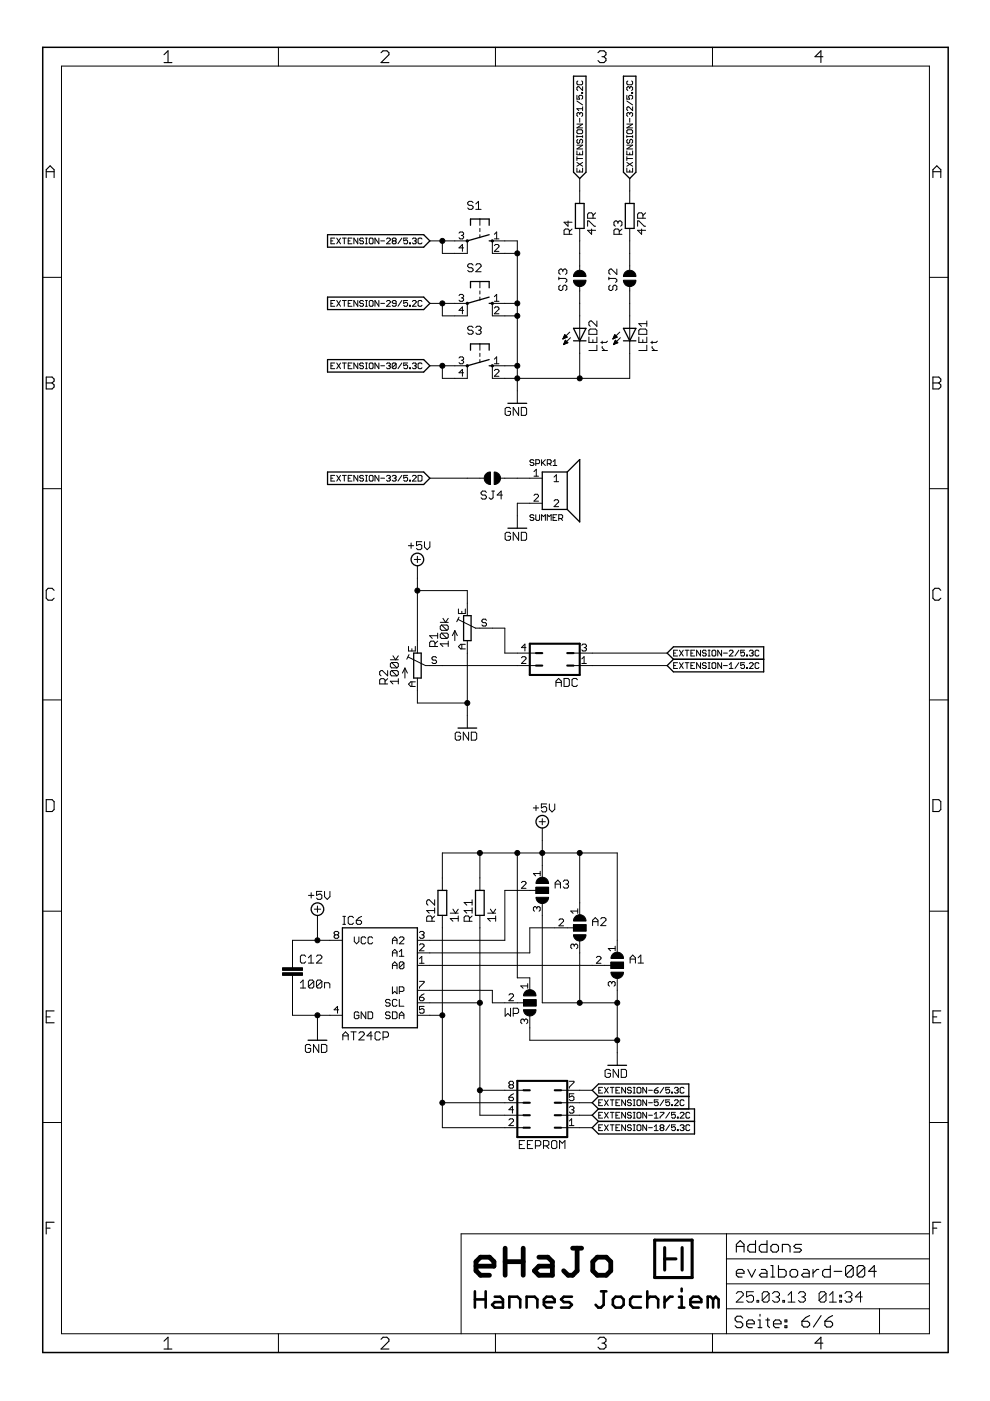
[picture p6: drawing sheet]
<svg xmlns="http://www.w3.org/2000/svg" width="210mm" height="297mm" viewBox="0 0 210 297" stroke-linecap="round" stroke-linejoin="round" font-family="sans-serif">
<g fill="#000" stroke="#000" stroke-width=".21">
<path d="M13 14v268.8zM59 10v4zM105 10v4zM122.3 18.6v.4zM122.3 19l.2 .2zM122.3 17.4v.4zM122.3 17.8l.2 .2zM122.5 18.4l-.2 .2zM122.5 17.2l-.2 .2zM122.5 18h.8zM122.5 18.4h.2zM123.3 19.6v.2z"/>
<path d="M123.3 19.6h.2zM123.3 18l.2-.2zM123.3 19.8h.2zM123.5 19.6v.2zM123.5 18.4v.8zM122.7 18.4l.8 .8zM123.5 17.4v.4zM123.3 17.2l.2 .2zM132.9 18.6v.4zM132.9 18.6l.2-.2zM132.9 17.4v.4zM132.9 17.8l.2 .2z"/>
<path d="M132.9 19l.2 .2zM133.1 18.4h.2zM132.9 17.4l.2-.2zM133.1 18h.8zM133.3 18.4l.2 .2zM133.5 18.6v.2zM133.7 18.4l-.2 .2zM133.7 18.4h.2zM133.9 19.6v.2zM133.9 19.6h.2zM133.9 18.4l.2 .2zM133.9 18l.2-.2z"/>
<path d="M133.9 19.8h.2zM134.1 19.6v.2zM134.1 18.6v.4zM134.1 19l-.2 .2zM134.1 17.4v.4zM133.9 17.2l.2 .2zM151.1 10v4zM13 14h184.1zM122.3 35.6v.9zM122.3 36.5h1.2zM122.3 35.2l1.2-.8zM122.3 34.4l1.2 .8z"/>
<path d="M122.3 33.2v.8zM122.3 32v.8zM122.3 32.8h1.2zM122.3 31.6l1.2-.8zM122.3 29.8v.4zM122.3 30.2l.2 .2zM122.3 28.7v.4zM122.3 27.7v.4zM122.3 28.1l.2 .2zM122.3 27.1l1.2-.8zM122.3 24.1v.4zM122.3 24.1l.2-.2z"/>
<path d="M122.3 23.1h1.2zM122.3 20.2v.8zM122.3 21h.6zM122.5 29.5l-.2 .3zM122.5 30.4h.2zM122.5 28.3h.8zM122.5 27.5l-.2 .2zM122.3 24.5l.2 .2zM122.5 23.9h.2zM122.9 30.2l-.2 .2zM122.7 23.9l.2 .2zM122.3 23.1l.4 .4z"/>
<path d="M122.7 20.4v.2zM122.7 20.4l.2-.2zM122.9 36.1v.4zM122.9 32.4v.4zM122.9 29.8v.4zM122.9 29.8l.2-.3zM122.9 25.1v.8zM122.9 24.1v.2zM122.9 24.1l.2-.2zM122.7 20.6l.2 .4zM122.9 20.2h.4zM123.1 29.5h.2z"/>
<path d="M123.1 23.9h.2zM123.3 29.5l.2 .3zM123.5 28.1l-.2 .2zM122.5 27.5h.8zM123.3 23.9l.2 .2zM123.3 20.2l.2 .2zM123.5 35.6v.9zM122.3 33.6h1.2zM123.5 32v.8zM122.3 31.6h1.2zM122.3 30.8h1.2zM123.5 29.8v.4z"/>
<path d="M123.5 30.2l-.2 .2zM123.5 28.7v.4zM122.3 29h1.2zM123.5 27.7v.4zM123.3 27.5l.2 .2zM122.3 27.1h1.2zM122.3 26.3h1.2zM123.5 24.1v.4zM123.5 24.5l-.2 .2zM123.5 22.6v.9zM122.3 21.4l1.2 .8zM123.5 20.4v.4z"/>
<path d="M123.5 20.8l-.2 .2zM132.9 35.6v.9zM132.9 36.5h1.2zM132.9 35.2l1.2-.8zM132.9 34.4l1.2 .8zM132.9 33.2v.8zM132.9 32v.8zM132.9 32.8h1.2zM132.9 31.6l1.2-.8zM132.9 29.8v.4zM132.9 30.2l.2 .2zM132.9 28.7v.4z"/>
<path d="M132.9 27.7v.4zM132.9 28.1l.2 .2zM132.9 27.1l1.2-.8zM132.9 24.1v.4zM132.9 24.1l.2-.2zM132.9 22.9v.4zM132.9 23.3l.2 .2zM132.9 20.2v.8zM132.9 21h.6zM133.1 29.5l-.2 .3zM133.1 30.4h.2zM133.1 28.3h.8z"/>
<path d="M133.1 27.5l-.2 .2zM132.9 24.5l.2 .2zM133.1 23.9h.2zM133.1 22.6l-.2 .3zM133.3 30.4l.2-.2zM133.3 23.9l.2 .2zM133.1 22.6h.2zM133.3 20.4v.2zM133.3 20.4l.2-.2zM133.5 36.1v.4zM133.5 32.4v.4zM133.5 29.8v.4z"/>
<path d="M133.7 29.5l-.2 .3zM133.5 25.1v.8zM133.5 24.1v.2zM133.5 24.1l.2-.2zM133.3 20.6l.2 .4zM133.5 20.2h.4zM133.7 29.5h.2zM133.7 23.9h.2zM133.9 29.5l.2 .3zM133.9 28.3l.2-.2zM133.1 27.5h.8zM133.9 23.9l.2 .2z"/>
<path d="M133.9 20.2l.2 .2zM134.1 35.6v.9zM132.9 33.6h1.2zM134.1 32v.8zM132.9 31.6h1.2zM132.9 30.8h1.2zM134.1 29.8v.4zM134.1 30.2l-.2 .2zM134.1 28.7v.4zM132.9 29h1.2zM134.1 27.7v.4zM133.9 27.5l.2 .2z"/>
<path d="M132.9 27.1h1.2zM132.9 26.3h1.2zM134.1 24.1v.4zM134.1 24.5l-.2 .2zM134.1 22.6v.9zM133.3 22.6l.8 .9zM132.9 21.4l1.2 .8zM134.1 20.4v.4zM133.9 21l.2-.2zM9.1 58.8h3.9zM70.2 50.5v1.2zM70.2 51.7h.8z"/>
<path d="M70.2 51.1h.4zM70.2 50.5h.8zM71.4 50.5l.8 1.2zM72.2 50.5l-.8 1.2zM72.6 50.5h.8zM73 50.5v1.2zM73.8 50.5v1.2zM73.8 51.7h.8zM73.8 51.1h.4zM73.8 50.5h.8zM75 50.5v1.2zM75 50.5l.9 1.2z"/>
<path d="M75.9 50.5v1.2zM76.3 50.7v.2zM76.3 50.9l.2 .2zM76.3 50.7l.2-.2zM76.5 51.1h.4zM76.3 51.5l.2 .2zM76.5 50.5h.4zM76.9 51.1l.2 .2zM76.5 51.7h.4zM76.9 50.5l.2 .2zM77.1 51.3v.2zM77.1 51.5l-.2 .2z"/>
<path d="M77.5 51.7h.4zM77.5 50.5h.4zM77.7 50.5v1.2zM78.3 50.7v.8zM78.3 51.5l.2 .2zM78.5 50.5l-.2 .2zM78.5 51.7h.4zM78.5 50.5h.4zM79.1 51.5l-.2 .2zM79.1 50.7v.8zM78.9 50.5l.2 .2zM79.5 50.5v1.2z"/>
<path d="M79.5 50.5l.8 1.2zM80.3 50.5v1.2zM80.7 51.1h.8zM82 51.7l.8-.8zM82 50.7l.1-.2zM82.1 50.5h.4zM82 51.7h.8zM82.8 50.7v.2zM82.5 50.5l.3 .2zM83.2 50.7l.2-.2zM83.2 51.3v.2zM83.2 51.3l.2-.2z"/>
<path d="M83.2 50.7v.2zM83.4 50.5h.4zM83.2 51.5l.2 .2zM83.2 50.9l.2 .2zM83.4 51.1h.4zM83.8 50.5l.2 .2zM83.8 51.1l.2 .2zM83.4 51.7h.4zM84 50.7v.2zM83.8 51.1l.2-.2zM84 51.3v.2zM83.8 51.7l.2-.2z"/>
<path d="M85.2 50.5l-.8 1.2zM85.6 50.5v.6zM85.6 51.1l.4-.2zM85.6 51.5l.2 .2zM86 50.9h.2zM86.2 50.9l.2 .2zM85.8 51.7h.4zM85.6 50.5h.8zM86.4 51.1v.4zM86.2 51.7l.2-.2zM86.8 51.5v.2zM86.8 51.5h.2z"/>
<path d="M87 51.5v.2zM86.8 51.7h.2zM87.4 50.7l.2-.2zM87.6 50.5h.5zM87.4 51.5l.2 .2zM88.1 50.5l.1 .2zM87.8 51.1h.3zM88.1 51.1l.1 .2zM87.6 51.7h.5zM88.2 50.7v.2zM88.2 50.9l-.1 .2zM88.2 51.3v.2z"/>
<path d="M88.2 51.5l-.1 .2zM88.6 50.7v.8zM88.6 51.5l.3 .2zM88.6 50.7l.3-.2zM88.9 51.7h.4zM88.9 50.5h.4zM89.3 51.7l.2-.2zM89.3 50.5l.2 .2zM91.1 51.1h2.7zM93.8 51.1v2.6zM93.8 53.7h2.6zM96.4 51.1h2.7z"/>
<path d="M96.4 53.7h2.7zM93.8 51.1h2.6zM97.3 49.4l.3-.2zM97.3 52.6h1zM97.6 49.2h.4zM97.3 50.4l.3 .3zM98 49.2l.3 .2zM97.8 49.9h.2zM98 49.9l.3 .3zM97.6 50.7h.4zM98 51.8v1.5zM98 51.8l-.7 .8z"/>
<path d="M98.3 49.4v.3zM98 49.9l.3-.2zM98.3 50.2v.2zM98.3 50.4l-.3 .3zM99.1 51.1v2.6zM99.2 43v.2zM99.2 43.2l.3 .3zM99.2 56.2v.3zM99.2 56.5l.3 .3zM99.2 43l.3-.3zM99.5 43.5h.5zM99.2 44.1l.3 .3z"/>
<path d="M99.5 55.9l-.3 .3zM99.5 56.8h.5zM99.2 57.3l.3 .3zM99.5 42.7h.5zM100 43.5l.3 .3zM99.5 44.4h.5zM99.5 55.9h.5zM100 56.8l.3 .3zM99.5 57.6h.5zM100 42.7l.3 .3zM100.3 43.8v.3zM100.3 44.1l-.3 .3z"/>
<path d="M100 55.9l.3 .3zM100.3 57.1v.2zM100 57.6l.3-.3zM100.9 43.2l.6-.5zM100.9 44.4h1.1zM100.9 57.6l1.1-1.1zM101.2 55.9l-.3 .3zM101.5 42.7v1.7zM101.2 55.9h.5zM101.7 48.4v.7zM101.7 49.8v.6zM101.7 46.4v1.4z"/>
<path d="M101.7 59.7v1.3zM100.9 57.6h1.1zM102 56.2v.3zM101.7 55.9l.3 .3zM104.4 51.1v2.6zM104.8 49.7l.5-.5zM104.8 50.7h1zM104.8 53.3l1-1zM104.8 52.1l.3-.3zM105.3 49.2v1.5zM105.1 51.8h.5zM104.8 53.3h1z"/>
<path d="M105.8 52.1v.2zM105.6 51.8l.2 .3zM104.4 51.1h2.6zM104.4 53.7h2.6zM107 53.7h2.7zM107 51.1h2.7zM109.7 53.7v10.6zM109.7 51.1v2.6zM118.5 58.8v.5zM118.5 57.3v.6zM118.5 57.3l.3-.3zM118.5 57.9l.3 .3z"/>
<path d="M118.8 57h.3zM119.1 57l.2 .3zM119.3 57.3v.3zM119.3 57.3l.3-.3zM119.6 48.8v.9zM119.6 48.8l.3-.2zM119.6 47.1l.8 .9zM119.6 57h.3zM119.9 48.6h.5zM119.9 59.9l.3-.3zM118.5 59h1.4zM119.9 57l.3 .3z"/>
<path d="M120.2 59.3v.3zM119.9 59l.3 .3zM120.2 57.3v.6zM120.2 57.9l-.3 .3zM120.4 48.6l.3 .2zM120.4 46.8v1.2zM120.7 48.8v.9zM120.7 49.1l.6-.5zM119.6 49.7h1.7zM119.6 47.1h1.7zM122.9 40.5v2.6zM122.9 48.4v2.7z"/>
<path d="M122.9 53.7v2.7zM122.9 56.4v.9zM122.9 51.1v2.6zM122.9 37.8v2.7zM124.6 48.8l.8 .9zM124.6 46.8v1.2zM124.6 46.8h.3zM124.6 45.4v.9zM124.9 45.1l-.3 .3zM124.9 46.8l1.1 1.2zM124.9 45.1h.5zM125.4 48.6v1.1z"/>
<path d="M125.4 45.1l.3 .3zM125.7 45.4v.9zM126.3 45.1l-.6 .6zM126 48h.3zM124.6 48.8h1.7zM124.6 46.3h1.7zM129.1 58.8v.5zM129.1 57.3v.6zM129.1 57.9l.3 .3zM129.4 57l-.3 .3zM129.4 57h.2zM130.2 48.8v.9z"/>
<path d="M130.4 48.6l-.2 .2zM130.2 47.1v.6zM130.2 47.1l.2-.3zM130.4 48.6h.6zM130.2 47.7l.2 .3zM130.4 46.8h.3zM130.5 59.9l.3-.3zM129.1 59h1.4zM130.7 46.8l.3 .3zM130.8 59.3v.3zM130.5 59l.3 .3zM130.8 57v1.2z"/>
<path d="M129.6 57l1.2 1.2zM131 48.6l.3 .2zM131 47.1v.3zM131 47.1l.3-.3zM131.3 48.8v.9zM131.3 49.1l.6-.5zM131.3 46.8h.3zM131.6 46.8l.3 .3zM130.2 49.7h1.7zM131.9 47.1v.6zM131.9 47.7l-.3 .3zM133.5 40.5v2.6z"/>
<path d="M133.5 48.4v2.7zM133.5 53.7v2.7zM133.5 56.4v.9zM133.5 51.1v2.6zM133.5 37.8v2.7zM135.2 48.8l.8 .9zM135.2 46.8v1.2zM135.2 46.8h.3zM135.2 45.4v.9zM135.5 45.1l-.3 .3zM135.5 46.8l1.1 1.2zM135.5 45.1h.5z"/>
<path d="M136 48.6v1.1zM136 45.1l.3 .3zM136.3 45.4v.9zM136.3 45.7l.6-.6zM136.6 48h.3zM135.2 48.8h1.7zM135.2 46.3h1.7zM197.1 58.8h3.9zM70.2 63.7v1.2zM70.2 64.9h.8zM70.2 64.3h.4zM70.2 77v1.2z"/>
<path d="M70.2 78.2h.8zM70.2 77.6h.4zM70.2 63.7h.8zM70.2 77h.8zM71.4 63.7l.8 1.2zM71.4 77l.8 1.2zM72.2 63.7l-.8 1.2zM72.2 77l-.8 1.2zM72.6 63.7h.8zM72.6 77h.8zM73 63.7v1.2zM73 77v1.2z"/>
<path d="M73.8 63.7v1.2zM73.8 64.9h.8zM73.8 64.3h.4zM73.8 77v1.2zM73.8 78.2h.8zM73.8 77.6h.4zM73.8 63.7h.8zM73.8 77h.8zM75 63.7v1.2zM75 63.7l.9 1.2zM75 77v1.2zM75 77l.9 1.2z"/>
<path d="M75.9 63.7v1.2zM75.9 77v1.2zM76.3 63.9v.2zM76.3 64.1l.2 .2zM76.3 77.2v.2zM76.3 77.4l.2 .2zM76.5 63.7l-.2 .2zM76.5 64.3h.4zM76.3 64.7l.2 .2zM76.3 77.2l.2-.2zM76.5 77.6h.4zM76.3 78l.2 .2z"/>
<path d="M76.5 63.7h.4zM76.9 64.3l.2 .2zM76.5 64.9h.4zM76.5 77h.4zM76.9 77.6l.2 .2zM76.5 78.2h.4zM76.9 63.7l.2 .2zM77.1 64.5v.2zM77.1 64.7l-.2 .2zM76.9 77l.2 .2zM77.1 77.8v.2zM77.1 78l-.2 .2z"/>
<path d="M77.5 64.9h.4zM77.5 63.7h.4zM77.5 78.2h.4zM77.5 77h.4zM77.7 63.7v1.2zM77.7 77v1.2zM78.3 63.9v.8zM78.3 64.7l.2 .2zM78.3 77.2v.8zM78.3 78l.2 .2zM78.5 63.7l-.2 .2zM78.5 64.9h.4z"/>
<path d="M78.5 77l-.2 .2zM78.5 78.2h.4zM78.5 63.7h.4zM79.1 64.7l-.2 .2zM78.5 77h.4zM79.1 78l-.2 .2zM79.1 63.9v.8zM78.9 63.7l.2 .2zM79.1 77.2v.8zM78.9 77l.2 .2zM79.5 63.7v1.2zM79.5 63.7l.8 1.2z"/>
<path d="M79.5 77v1.2zM79.5 77l.8 1.2zM80.3 63.7v1.2zM80.3 77v1.2zM80.7 64.3h.8zM80.7 77.6h.8zM82.8 64.1l-.8 .8zM82 77.2l.1-.2zM82.1 63.7l-.1 .2zM82.1 77h.4zM82 78l.1 .2zM82.1 63.7h.4z"/>
<path d="M82.5 77l.3 .2zM82.4 77.6h.1zM82.5 77.6l.3 .2zM82.1 78.2h.4zM82 64.9h.8zM82.8 63.9v.2zM82.5 63.7l.3 .2zM82.8 77.2v.2zM82.5 77.6l.3-.2zM82.8 77.8v.2zM82.5 78.2l.3-.2zM83.2 64.7l.2 .2z"/>
<path d="M83.2 63.9v.2zM83.2 64.1l.2 .2zM83.2 77.2v.8zM83.2 77.2l.2-.2zM83.2 78l.8-.8zM83.4 64.9h.4zM83.4 63.7l-.2 .2zM83.4 64.3h.6zM83.4 77h.4zM83.2 78l.2 .2zM83.8 64.9l.2-.2zM83.4 63.7h.4z"/>
<path d="M83.8 77l.2 .2zM83.4 78.2h.4zM84 63.9v.8zM83.8 63.7l.2 .2zM84 77.2v.8zM83.8 78.2l.2-.2zM85.2 63.7l-.8 1.2zM85.2 77l-.8 1.2zM85.6 63.7v.6zM85.6 64.3l.4-.2zM85.6 77v.6zM85.6 77.6l.4-.2z"/>
<path d="M85.6 64.7l.2 .2zM85.6 78l.2 .2zM86 64.1h.2zM86 77.4h.2zM86.2 64.1l.2 .2zM85.8 64.9h.4zM86.2 77.4l.2 .2zM85.8 78.2h.4zM85.6 63.7h.8zM86.4 64.3v.4zM86.4 64.7l-.2 .2zM85.6 77h.8z"/>
<path d="M86.4 77.6v.4zM86.2 78.2l.2-.2zM86.8 64.7v.2zM86.8 64.7h.2zM86.8 78v.2zM86.8 78h.2zM87 64.7v.2zM86.8 64.9h.2zM87 78v.2zM86.8 78.2h.2zM88.2 64.1l-.8 .8zM87.4 77.2l.2-.2z"/>
<path d="M87.6 63.7l-.2 .2zM87.6 77h.5zM87.4 78l.2 .2zM87.6 63.7h.5zM88.1 77l.1 .2zM87.8 77.6h.3zM88.1 77.6l.1 .2zM87.6 78.2h.5zM87.4 64.9h.8zM88.2 63.9v.2zM88.1 63.7l.1 .2zM88.2 77.2v.2z"/>
<path d="M88.2 77.4l-.1 .2zM88.2 77.8v.2zM88.2 78l-.1 .2zM88.6 63.9v.8zM88.6 64.7l.3 .2zM88.6 77.2v.8zM88.6 78l.3 .2zM88.9 63.7l-.3 .2zM88.9 64.9h.4zM88.6 77.2l.3-.2zM88.9 78.2h.4zM88.9 63.7h.4z"/>
<path d="M89.3 64.9l.2-.2zM88.9 77h.4zM89.3 78.2l.2-.2zM89.3 63.7l.2 .2zM89.3 77l.2 .2zM91.1 64.3h2.7zM91.1 77.6h2.7zM93.8 64.3v2.7zM93.8 67h2.6zM93.8 77.6v2.6zM96.4 64.3h2.7zM96.4 67h2.7z"/>
<path d="M96.4 77.6h2.7zM93.8 64.3h2.6zM93.8 77.6h2.6zM97.6 62.4l-.3 .3zM97.3 65.8h1zM97.3 75.9l.3-.2zM97.3 79h1zM97.6 62.4h.4zM97.3 63.6l.3 .3zM97.6 75.7h.4zM97.3 76.9l.3 .2zM98 62.4l.3 .3z"/>
<path d="M97.8 63.2h.2zM98 63.2l.3 .2zM97.6 63.9h.4zM98 65.1v1.4zM98 65.1l-.7 .7zM98 75.7l.3 .2zM97.8 76.4h.2zM98 76.4l.3 .2zM97.6 77.1h.4zM98 78.3v1.5zM98 78.3l-.7 .7zM98.3 62.7v.2z"/>
<path d="M98.3 62.9l-.3 .3zM98.3 63.4v.2zM98 63.9l.3-.3zM98.3 75.9v.3zM98 76.4l.3-.2zM98.3 76.6v.3zM98.3 76.9l-.3 .2zM99.1 64.3v2.7zM99.2 69.4v.3zM99.2 69.7l.3 .3zM99.2 69.4l.3-.2zM99.5 70h.5z"/>
<path d="M99.2 70.6l.3 .3zM99.5 69.2h.5zM100 70l.3 .3zM99.5 70.9h.5zM100 69.2l.3 .2zM100.3 70.3v.3zM100 70.9l.3-.3zM100.9 69.4l.3-.2zM101.2 69.2h.5zM100.9 70.6l.3 .3zM101.7 69.2l.3 .2zM101.5 70h.2z"/>
<path d="M101.7 70l.3 .3zM101.2 70.9h.5zM101.7 61.7v.6zM101.7 63v.7zM101.7 74.9v.7zM101.7 76.2v.7zM101.7 72.9v1.4zM102 69.4v.3zM102 69.7l-.3 .3zM102 70.3v.3zM102 70.6l-.3 .3zM104.4 64.3v2.7z"/>
<path d="M104.8 62.9l.5-.5zM104.8 63.9h1zM104.8 66.5l1-.9zM104.8 76.2l.5-.5zM104.8 77.1h1zM104.8 79.8l1-1zM105.1 65.1l-.3 .2zM105.1 78.3l-.3 .3zM105.3 62.4v1.5zM105.3 75.7v1.4zM105.1 65.1h.5zM105.1 78.3h.5z"/>
<path d="M104.8 66.5h1zM105.8 65.3v.3zM105.6 65.1l.2 .2zM104.8 79.8h1zM105.8 78.6v.2zM105.6 78.3l.2 .3zM104.4 64.3h2.6zM104.4 67h2.6zM104.4 77.6h2.6zM107 77.6h2.7zM107 67h2.7zM107 64.3h2.7z"/>
<path d="M109.7 77.6v2.6zM109.7 67v10.6zM109.7 64.3v2.7zM118.5 60.7v.6zM118.5 61.3l.3 .3zM118.5 60.7l.3-.2zM118.8 61.6h.3zM119.1 61.6l.2-.3zM119.3 60.7v.6zM119.3 60.7l.3-.2zM119.7 70.9l-.4 1zM119.4 71.7h.4z"/>
<path d="M119.5 71.6h.6zM119.9 72.1l-.4 1zM119.5 71.4h.7zM119.5 73h.2zM119.6 72.8h.4zM119.6 71.3h.5zM119.6 60.5h.3zM119.6 72.7h.7zM119.7 71.2h.3zM119.7 71h.1zM119.7 72.6h.6zM119.7 70.9l.6 .6z"/>
<path d="M119.7 72.5h.5zM119.8 72.3h.3zM119.9 72.1l.5 .6zM119.9 60.5l.3 .2zM120.2 60.7v.6zM119.9 61.6l.3-.3zM119.3 71.9l1-.4zM119.5 73.1l.9-.4zM119.3 71.9l1.5-1.5zM120.9 71.6l-1.4 1.5zM122.9 72.3v2.6zM122.9 67v2.6z"/>
<path d="M122.9 69.6v2.7zM122.9 61.7v2.6zM122.9 60.7v1zM122.9 64.3v2.7zM124.9 74.3h1.7zM124.9 71.5v1.1zM124.9 72.6h1.7zM124.9 70.9h1.7zM124.9 70v.9zM124.9 68.3v.6zM124.9 68.9l.2 .3zM125.1 69.8l-.2 .2z"/>
<path d="M125.1 68l-.2 .3zM125.1 68h.3zM125.7 72v.6zM125.1 69.8h1.2zM126.6 73.2v1.1zM126.6 71.5v1.1zM126.6 70v.9zM126.3 69.8l.3 .2zM126.6 68v1.2zM125.4 68l1.2 1.2zM127.4 72.6h1.1zM127.7 73.4v.3z"/>
<path d="M127.7 72.3v.6zM127.7 73.7l.5 .6zM128.8 72.3l-.3 .3zM127.7 74.3h1.1zM129.1 60.7v.6zM129.1 61.3l.3 .3zM129.4 60.5l-.3 .2zM129.4 61.6h.2zM129.6 61.6l.3-.3zM129.9 60.7v.6zM129.9 60.7l.3-.2zM130.3 70.9l-.4 1z"/>
<path d="M130 71.8h.1zM130 71.7h.4zM130.1 71.6h.6zM130.5 72.1l-.4 1zM130.1 73h.2zM130.1 71.4h.7zM130.2 71.3h.5zM130.2 72.8h.4zM130.2 60.5h.3zM130.2 72.7h.7zM130.2 71.2h.4zM130.3 72.6h.6z"/>
<path d="M130.3 71h.1zM130.3 70.9l.6 .6zM130.3 72.5h.5zM130.4 72.3h.3zM130.5 72.1l.5 .6zM130.5 60.5l.3 .2zM130.8 60.7v.6zM130.5 61.6l.3-.3zM129.9 71.9l1-.4zM130.1 73.1l.9-.4zM129.9 71.9l1.5-1.5zM131.5 71.6l-1.4 1.5z"/>
<path d="M133.5 72.3v2.6zM133.5 67v2.6zM133.5 69.6v2.7zM133.5 61.7v2.6zM133.5 60.7v1zM133.5 64.3v2.7zM135.4 74.3h1.7zM135.4 71.5v1.1zM135.4 72.6h1.7zM135.4 70.9h1.7zM135.4 70v.9zM135.4 68.6h1.7z"/>
<path d="M135.7 69.8l-.3 .2zM135.4 68.6l.6 .6zM136.3 72v.6zM135.7 69.8h1.2zM137.1 73.2v1.1zM137.1 71.5v1.1zM137.1 70v.9zM136.9 69.8l.2 .2zM137.1 68v1.2zM138 72.6h1.1zM138.3 73.4v.3zM138.3 72.3v.6z"/>
<path d="M138.3 73.7l.5 .6zM139.1 72.6l.3-.3zM138.3 74.3h1.1zM93.8 80.2h2.6zM96.4 80.2h2.7zM99.1 77.6v2.6zM104.4 77.6v2.6zM104.4 80.2h2.6zM107 80.2h2.7zM107.1 86.7v1.1zM107.1 87.8l.3 .3zM107.1 86.7l.3-.3z"/>
<path d="M107.4 88.1h.6zM107.4 86.4h.6zM108 88.1l.2-.3zM108 86.4l.2 .3zM108.2 87.2v.6zM107.7 87.2h.5zM108.8 86.4v1.7zM108.8 86.4l1.2 1.7zM109.7 82.9v2.6zM109.7 80.2v2.7zM109.7 80.2h13.2zM110 86.4v1.7z"/>
<path d="M110.5 86.4v1.7zM110.5 88.1h.9zM111.4 88.1l.3-.3zM110.5 86.4h.9zM111.7 86.7v1.1zM111.4 86.4l.3 .3zM112.4 97.7v.2zM112.4 97.9l.2 .2zM112.6 97.5l-.2 .2zM112.6 98.1h.4zM112.4 98.5l.2 .2zM112.6 97.5h.4z"/>
<path d="M113 98.1l.2 .2zM112.6 98.7h.4zM113 97.5l.2 .2zM113.2 98.3v.2zM113.2 98.5l-.2 .2zM113.2 100l.5-.5zM113.6 97.5v1.2zM113.6 97.5h.6zM113.7 99.5v1.5zM114.2 97.5l.2 .2zM113.6 98.3h.6zM114.4 97.7v.4z"/>
<path d="M114.4 98.1l-.2 .2zM114.8 97.5v1.2zM115.6 97.5l-.8 .8zM115 98.1l.6 .6zM116 97.5v1.2zM116 97.5h.6zM116.4 98.3l.5 .4zM116.6 97.5l.3 .2zM116 98.3h.6zM116.9 97.7v.4zM116.6 98.3l.3-.2zM117.3 97.9l.4-.4z"/>
<path d="M117.3 98.7h.8zM117.7 97.5v1.2zM122.9 74.9v5.3zM122.9 80.2h10.6zM133.5 74.9v5.3zM9.1 103.6h3.9zM70.2 100.8v1.2zM70.2 102h.8zM70.2 101.4h.4zM70.2 100.8h.8zM71.4 100.8l.8 1.2zM72.2 100.8l-.8 1.2z"/>
<path d="M72.6 100.8h.8zM73 100.8v1.2zM73.8 100.8v1.2zM73.8 102h.8zM73.8 101.4h.4zM73.8 100.8h.8zM75 100.8v1.2zM75 100.8l.9 1.2zM75.9 100.8v1.2zM76.3 101v.2zM76.3 101.2l.2 .2zM76.3 101l.2-.2z"/>
<path d="M76.5 101.4h.4zM76.3 101.8l.2 .2zM76.5 100.8h.4zM76.9 101.4l.2 .2zM76.5 102h.4zM76.9 100.8l.2 .2zM77.1 101.6v.2zM77.1 101.8l-.2 .2zM77.5 102h.4zM77.5 100.8h.4zM77.7 100.8v1.2zM78.3 101v.8z"/>
<path d="M78.3 101.8l.2 .2zM78.5 100.8l-.2 .2zM78.5 102h.4zM78.5 100.8h.4zM79.1 101.8l-.2 .2zM79.1 101v.8zM78.9 100.8l.2 .2zM79.5 100.8v1.2zM79.5 100.8l.8 1.2zM80.3 100.8v1.2zM80.7 101.4h.8zM82 101l.1-.2z"/>
<path d="M82.1 100.8h.4zM82 101.8l.1 .2zM82.5 100.8l.3 .2zM82.4 101.4h.1zM82.5 101.4l.3 .2zM82.1 102h.4zM82.8 101v.2zM82.5 101.4l.3-.2zM82.8 101.6v.2zM82.5 102l.3-.2zM83.2 101l.2-.2zM83.4 100.8h.4z"/>
<path d="M83.2 101.8l.2 .2zM83.8 100.8l.2 .2zM83.6 101.4h.2zM83.8 101.4l.2 .2zM83.4 102h.4zM84 101v.2zM83.8 101.4l.2-.2zM84 101.6v.2zM83.8 102l.2-.2zM85.2 100.8l-.8 1.2zM85.6 100.8v.6zM85.6 101.4l.4-.2z"/>
<path d="M85.6 101.8l.2 .2zM86 101.2h.2zM86.2 101.2l.2 .2zM85.8 102h.4zM85.6 100.8h.8zM86.4 101.4v.4zM86.2 102l.2-.2zM86.6 115.7h1.1zM86.8 101.8v.2zM86.8 101.8h.2zM87 101.8v.2zM86.8 102h.2z"/>
<path d="M87.2 115.1v1.2zM87.4 102l.8-.8zM87.6 100.8l-.2 .2zM87.8 118.6h1.4zM87.6 100.8h.5zM87.4 102h.8zM88.2 101v.2zM88.1 100.8l.1 .2zM88.3 114.8v.9zM88.3 115.7l.6-.3zM88.5 117.9v1.4zM88.3 116.3l.3 .2z"/>
<path d="M88.6 100.8v1.2zM88.6 102h.7zM88.9 115.4h.3zM89.2 115.4l.2 .3zM88.6 116.5h.6zM89.3 102l.2-.2zM88.6 100.8h.7zM88.3 114.8h1.1zM89.4 115.7v.6zM89.4 116.3l-.2 .2zM89.5 101v.8zM89.3 100.8l.2 .2z"/>
<path d="M90 114.8v1.2zM90 116l.6 .5zM90.6 116.5l.5-.5zM91.1 114.8v1.2zM91.1 101.4h8zM99.1 101.4h2.6zM101.7 101.4h1zM102 104.4v.3zM102 104.7l.3 .3zM102.3 104.1l-.3 .3zM102.3 105h.5zM102 105.5l.3 .3z"/>
<path d="M102.3 104.1h.5zM102.8 105l.3 .3zM102.3 105.8h.5zM102.8 104.1l.3 .3zM103.1 105.3v.2zM103.1 105.5l-.3 .3zM103.7 105.5l.3 .3zM104 105.8h.3zM104.3 105.8l.2-.3zM104.3 104.1h.5zM104.5 104.1v1.4zM105.4 105h1.1z"/>
<path d="M106.3 104.1v1.7zM106.3 104.1l-.9 .9zM106.1 101.4h.9zM107.1 113.1v1.2zM107.1 114.3l.3 .3zM107.1 113.1l.3-.2zM107.4 114.6h.6zM107.4 112.9h.6zM108 114.6l.2-.3zM108 112.9l.2 .2zM108.2 113.7v.6zM107.7 113.7h.5z"/>
<path d="M108.8 112.9v1.7zM108.8 112.9l1.2 1.7zM109.7 109.3v2.7zM107 101.4h2.7zM109.7 106.7v2.6zM109.7 101.4h2.6zM110 112.9v1.7zM110.5 112.9v1.7zM110.5 114.6h.9zM111.4 114.6l.3-.3zM110.5 112.9h.9zM111.7 113.1v1.2z"/>
<path d="M111.4 112.9l.3 .2zM112.3 101.4h2.7zM112.3 106.7h2.7zM109.7 106.7h2.6zM112.4 109.3v.2zM112.4 109.5l.2 .2zM112.4 109.3l.2-.2zM112.6 109.7h.4zM112.4 110.1l.2 .2zM112.6 109.1h.4zM113 109.7l.2 .2zM112.6 110.3h.4z"/>
<path d="M113 109.1l.2 .2zM113.2 109.9v.2zM113 110.3l.2-.2zM113.2 101h1zM114.2 105.3l-1 1zM113.5 104.8l-.3 .2zM113.6 109.1v1zM113.6 110.1l.2 .2zM113.8 110.3h.4zM113.5 104.8h.4zM113.2 106.3h1zM114.2 105v.3z"/>
<path d="M113.9 104.8l.3 .2zM114.2 110.3l.2-.2zM114.4 109.1v1zM114.8 109.1v1.2zM114.8 109.1l.4 .4zM115.2 109.5l.4-.4zM115.6 109.1v1.2zM116 109.1v1.2zM116 109.1l.4 .4zM116.4 109.5l.5-.4zM116.9 109.1v1.2zM117.3 109.1v1.2z"/>
<path d="M117.3 110.3h.8zM117.3 109.7h.4zM117.5 101.2l.5-.5zM117.5 102.1h.9zM117.5 107.4l.9-1zM117.7 106l-.2 .2zM118 100.7v1.4zM117.3 109.1h.8zM117.7 106h.5zM117.5 107.4h.9zM118.4 106.2v.2zM118.2 106l.2 .2z"/>
<path d="M118.5 109.1v1.2zM118.5 109.1h.6zM118.9 109.9l.4 .4zM119.1 109.1l.2 .2zM118.5 109.9h.6zM119.3 109.3v.4zM119.3 109.7l-.2 .2zM197.1 103.6h3.9zM83.3 139l.6 .9zM82.8 139.9h1.7zM84.5 139l-.6 .9zM86.7 138.8l-.4 1z"/>
<path d="M86.6 137.1v.9zM86.6 138h1.5zM87.3 137.5v.5zM88.1 137.1v.9zM88.5 135.8v2.7zM88.5 119.9v2.7zM88.5 122.6v2.6zM88.5 125.2v10.6zM88.5 125.2h10.6zM91.1 136.2v.9zM91.4 135.9l-.3 .3zM91.1 134.8h1.7z"/>
<path d="M91.4 135.9h.5zM91.6 139.5v.2zM91.6 139.7l.2 .3zM91.1 134.8l.6 .6zM91.8 139.2l-.2 .3zM91.8 140h.5zM91.9 135.9l.3 .3zM92.2 136.2v.9zM92.2 136.5l.6-.6zM91.8 139.2h.5zM92.3 140l.3 .2zM92.3 139.2l.3 .3z"/>
<path d="M91.1 137.1h1.7zM92.8 134.2v1.2zM93.3 136.5h1.7zM93.3 134.5v.6zM93.3 134.5l.3-.3zM93.3 132.8v.6zM93.3 132.8l.3-.3zM93.3 135.1l.3 .3zM93.6 134.2h1.2zM93.3 133.4l.3 .2zM93.6 132.5h1.2zM93.3 136.5l.6 .6z"/>
<path d="M93.9 131.1l.6 .9zM93.6 135.4h1.2zM94.8 134.2l.2 .3zM93.6 134.2l1.2 1.2zM93.6 133.6h1.2zM94.8 132.5l.2 .3zM93.6 132.5l1.2 1.1zM95 135.9v1.2zM95 134.5v.6zM95 135.1l-.2 .3zM95 132.8v.6zM95 133.4l-.2 .2z"/>
<path d="M93.3 132h1.7zM95 131.1l-.5 .9zM96.4 133.7v2.1zM96.4 133.7l-.5 1.1zM96.4 133.7l.6 1.1zM97.3 130.9l-.5 .9zM97.7 136.6l-.5 .5zM97.2 129.1v1zM97.2 130.1h1.5zM97.2 137.1l.5 .5zM97.7 136.6h1zM97.9 136.6v1z"/>
<path d="M97.9 129.6v.5zM97.7 137.6h1zM98.7 129.1v1zM99.1 135.8v2.7zM99.1 127.9v2.6zM99.1 138.5v10.6zM99.1 125.2v2.7zM97.1 131.3l3.7 1.9zM100.8 133.2h.9zM102.2 131.5v.3zM102.2 131.8l.2 .2zM102.4 131.3l-.2 .2z"/>
<path d="M102.4 132h.5zM102.2 132.5l.2 .2zM102.4 131.3h.5zM102.9 132l.2 .2zM102.4 132.7h.5zM102.9 131.3l.2 .2zM103.1 132.2v.3zM103.1 132.5l-.2 .2zM101.7 133.2h2.7zM104.4 133.2h2.6zM107 133.2v5.3zM109.7 138.5h2.6z"/>
<path d="M107 138.5h2.7zM110.6 137.3h.9zM110.6 139.5l.2-.3zM110.8 139.2h.5zM111.3 136.6v1.4zM111.3 136.6l-.7 .7zM111.5 139.5v.2zM111.3 139.2l.2 .3zM112.3 138.5h1.3zM121.6 138.5h1.3zM123.4 139.7l.4-.5zM123.6 136.6l-.2 .2z"/>
<path d="M123.6 136.6h.5zM123.4 137.8l.2 .2zM123.8 139.2v1.5zM124.1 136.6l.2 .2zM123.8 137.3h.3zM124.1 137.3l.2 .2zM123.6 138h.5zM124.3 136.8v.3zM124.3 137.1l-.2 .2zM124.3 137.5v.3zM124.1 138l.2-.2zM122.9 138.5h2.7z"/>
<path d="M125.6 138.5h15.9zM142.8 137.9v1.2zM142.8 139.1h.9zM142.8 138.5h.4zM142.8 137.9h.9zM144.1 137.9l.8 1.2zM144.9 137.9l-.8 1.2zM145.3 137.9h.8zM145.7 137.9v1.2zM146.5 137.9v1.2zM146.5 139.1h.8zM146.5 138.5h.4z"/>
<path d="M146.5 137.9h.8zM147.7 137.9v1.2zM147.7 137.9l.8 1.2zM148.5 137.9v1.2zM148.9 138.1v.2zM148.9 138.3l.2 .2zM149.1 137.9l-.2 .2zM149.1 138.5h.4zM148.9 138.9l.2 .2zM149.1 137.9h.4zM149.5 138.5l.2 .2zM149.1 139.1h.4z"/>
<path d="M149.5 137.9l.2 .2zM149.7 138.7v.2zM149.7 138.9l-.2 .2zM150.2 139.1h.4zM150.2 137.9h.4zM150.3 137.9v1.2zM151 138.1v.8zM151 138.9l.2 .2zM151.2 137.9l-.2 .2zM151.2 139.1h.4zM151.2 137.9h.4zM151.8 138.9l-.2 .2z"/>
<path d="M151.8 138.1v.8zM151.6 137.9l.2 .2zM152.2 137.9v1.2zM152.2 137.9l.8 1.2zM153 137.9v1.2zM153.4 138.5h.8zM155.4 138.3l-.8 .8zM154.8 137.9l-.2 .2zM154.8 137.9h.4zM154.6 139.1h.8zM155.4 138.1v.2zM155.2 137.9l.2 .2z"/>
<path d="M156.7 137.9l-.9 1.2zM157.1 137.9v.6zM157.1 138.5l.4-.2zM157.1 138.9l.2 .2zM157.5 138.3h.2zM157.7 138.3l.2 .2zM157.3 139.1h.4zM157.1 137.9h.8zM157.9 138.5v.4zM157.9 138.9l-.2 .2zM158.3 138.9v.2zM158.3 138.9h.2z"/>
<path d="M158.5 138.9v.2zM158.3 139.1h.2zM158.9 138.1l.2-.2zM159.1 137.9h.4zM158.9 138.9l.2 .2zM159.5 137.9l.2 .2zM159.3 138.5h.2zM159.5 138.5l.2 .2zM159.1 139.1h.4zM159.7 138.1v.2zM159.7 138.3l-.2 .2zM159.7 138.7v.2z"/>
<path d="M159.7 138.9l-.2 .2zM160.1 138.1v.8zM160.1 138.9l.2 .2zM160.3 137.9l-.2 .2zM160.3 139.1h.4zM160.3 137.9h.4zM160.9 138.9l-.2 .2zM160.7 137.9l.2 .2zM9.1 148.4h3.9zM80.5 144.2v.8zM80.5 144.2l.3-.3zM80.5 142.4v.6z"/>
<path d="M80.5 143l.3 .3zM80.8 143.9h.5zM80.5 142.4l.3-.2zM80.8 142.2h.3zM81.3 143.9l.3 .3zM81.6 144.2v.8zM81.6 144.4l.6-.5zM80.5 145h1.7zM82.2 142.2v1.1zM81.1 142.2l1.1 1.1zM82.8 144.4h1.7zM82.8 142.4v.6z"/>
<path d="M82.8 142.4l.2-.2zM82.8 140.8v.5zM83 140.5l-.2 .3zM82.8 143l.2 .3zM83 142.2h1.2zM82.8 141.3l.2 .3zM83 140.5h1.2zM82.8 144.4l.5 .6zM83 143.3h1.2zM84.2 142.2l.3 .2zM83 142.2l1.2 1.1zM83 141.6h1.2z"/>
<path d="M84.2 140.5l.3 .3zM83 140.5l1.2 1.1zM84.5 143.9v1.1zM84.5 142.4v.6zM84.2 143.3l.3-.3zM84.5 140.8v.5zM84.5 141.3l-.3 .3zM85.9 141.6v2.2zM85.9 141.6l-.6 1.1zM85.9 141.6l.5 1.1zM87.1 144.6l-.5 .5zM86.6 145.1l.5 .4z"/>
<path d="M87.1 144.6h1zM87.3 144.6v.9zM87.1 145.5h1zM88.5 143.8v2.6zM88.5 146.4v2.7zM88.5 149.1h10.6zM86.5 139.3l3.7 1.8zM90.2 141.1h.9zM91.6 140.4l.2 .3zM91.8 140.7h.5zM92.6 140.2v.2zM92.3 140.7l.3-.3z"/>
<path d="M91.1 141.1h2.7zM93.8 141.1h15.9zM96.5 155.5v1.2zM96.5 156.7l.3 .2zM96.8 155.2l-.3 .3zM96.8 156.9h.6zM96.8 155.2h.6zM97.4 156.9l.3-.2zM97.4 155.2l.3 .3zM97.7 156.1v.6zM97.1 156.1h.6zM98.2 155.2v1.7z"/>
<path d="M98.2 155.2l1.2 1.7zM99.1 151.7v2.7zM99.1 149.1v2.6zM99.4 155.2v1.7zM99.9 155.2v1.7zM99.9 156.9h.9zM100.8 156.9l.3-.2zM99.9 155.2h.9zM101.1 155.5v1.2zM100.8 155.2l.3 .3zM109.7 141.1h2.6zM110.6 140.7l.9-1z"/>
<path d="M110.6 140.7h.9zM112.3 141.1h1.3zM117.9 144.4v1.1zM117.9 144.4l.5-.6zM117.9 144.7h1.1zM118.4 143.8l.6 .6zM119 144.4v1.1zM119.6 143.8v1.7zM119.6 145.5h.8zM120.4 145.5l.3-.2zM119.6 143.8h.8zM120.7 144.1v1.2z"/>
<path d="M120.4 143.8l.3 .3zM121.3 144.1v1.2zM121.3 145.3l.3 .2zM121.3 144.1l.3-.3zM121.6 145.5h.6zM121.6 141.1h1.3zM121.6 143.8h.6zM122.2 145.5l.2-.2zM122.2 143.8l.2 .3zM123.4 140.7h.9zM122.9 141.1h2.7zM125.6 141.1h15.9z"/>
<path d="M142.8 140.5v1.2zM142.8 141.7h.9zM142.8 141.1h.4zM142.8 140.5h.9zM144.1 140.5l.8 1.2zM144.9 140.5l-.8 1.2zM145.3 140.5h.8zM145.7 140.5v1.2zM146.5 140.5v1.2zM146.5 141.7h.8zM146.5 141.1h.4zM146.5 140.5h.8z"/>
<path d="M147.7 140.5v1.2zM147.7 140.5l.8 1.2zM148.5 140.5v1.2zM148.9 140.7v.2zM148.9 140.9l.2 .2zM149.1 140.5l-.2 .2zM149.1 141.1h.4zM148.9 141.5l.2 .2zM149.1 140.5h.4zM149.5 141.1l.2 .2zM149.1 141.7h.4zM149.5 140.5l.2 .2z"/>
<path d="M149.7 141.3v.2zM149.7 141.5l-.2 .2zM150.2 141.7h.4zM150.2 140.5h.4zM150.3 140.5v1.2zM151 140.7v.8zM151 141.5l.2 .2zM151.2 140.5l-.2 .2zM151.2 141.7h.4zM151.2 140.5h.4zM151.8 141.5l-.2 .2zM151.8 140.7v.8z"/>
<path d="M151.6 140.5l.2 .2zM152.2 140.5v1.2zM152.2 140.5l.8 1.2zM153 140.5v1.2zM153.4 141.1h.8zM154.6 140.9l.4-.4zM154.6 141.7h.8zM155 140.5v1.2zM156.7 140.5l-.9 1.2zM157.1 140.5v.6zM157.1 141.1l.4-.2zM157.1 141.5l.2 .2z"/>
<path d="M157.5 140.9h.2zM157.7 140.9l.2 .2zM157.3 141.7h.4zM157.1 140.5h.8zM157.9 141.1v.4zM157.9 141.5l-.2 .2zM158.3 141.5v.2zM158.3 141.5h.2zM158.5 141.5v.2zM158.3 141.7h.2zM158.9 141.7l.8-.8zM159.1 140.5l-.2 .2z"/>
<path d="M159.1 140.5h.4zM158.9 141.7h.8zM159.7 140.7v.2zM159.5 140.5l.2 .2zM160.1 140.7v.8zM160.1 141.5l.2 .2zM160.1 140.7l.2-.2zM160.3 141.7h.4zM160.3 140.5h.4zM160.9 141.5l-.2 .2zM160.7 140.5l.2 .2zM197.1 148.4h3.9z"/>
<path d="M113.1 171.3h1.1zM113.6 170.7v1.2zM114.3 174.2h1.3zM114.8 170.5v.8zM114.8 171.3l.5-.3zM115 175.5v2.7zM115 173.6v1.3zM115 178.2v2.6zM114.8 171.9l.3 .2zM115.3 171h.3zM115.6 171l.3 .3zM115.1 172.1h.5z"/>
<path d="M114.8 170.5h1.1zM115.9 171.3v.6zM115.9 171.9l-.3 .2zM116.5 170.5v1.1zM116.5 171.6l.5 .5zM117 172.1l.6-.5zM117.6 170.5v1.1zM9.1 193.2h3.9zM62 199.4h5.3zM65.4 189.8h1.1zM66 189.3v1.1zM66.7 192.8h1.3z"/>
<path d="M67.1 189v.8zM67.1 189.8l.6-.2zM67.3 194.1v2.6zM67.3 192.1v1.3zM67.3 196.7v2.7zM67.1 190.4l.3 .3zM67.7 189.6h.3zM68 189.6l.2 .2zM67.4 190.7h.6zM67.1 189h1.1zM68.2 189.8v.6zM68 190.7l.2-.3z"/>
<path d="M68.8 189v1.1zM68.8 190.1l.6 .6zM69.4 190.7l.6-.6zM70 189v1.1zM70 199.4h2.6zM67.3 199.4h2.7zM70.8 197.7l.3-.2zM70.8 198.5v.2zM71.1 198.2l-.3 .3zM70.8 197.7v.3zM71.1 197.5h.5zM70.8 198.7l.3 .2z"/>
<path d="M70.8 198l.3 .2zM71.1 198.2h.5zM71.6 197.5l.2 .2zM71.6 198.2l.2 .3zM71.1 198.9h.5zM71.8 197.7v.3zM71.6 198.2l.2-.2zM71.8 198.5v.2zM71.8 198.7l-.2 .2zM72.7 196h.6zM72.7 194.3h.6zM73 194.3v1.7z"/>
<path d="M73.8 194.6v1.1zM73.8 195.7l.3 .3zM74.1 194.3l-.3 .3zM74.1 196h.6zM74.1 194.3h.6zM74.7 196l.2-.3zM74.7 194.3l.2 .3zM75.1 198.6v1zM75.1 199.6l.5 .5zM75.5 195.1v.6zM75.5 195.7l.3 .3zM75.8 196h.6z"/>
<path d="M76.1 198.6v1zM75.5 195.1l.6-.5zM76.4 196l.3-.3zM75.5 195.1h.9zM76.6 198.9v1zM76.6 199.9l.2 .2zM76.1 194.6l.6-.3zM76.7 195.4v.3zM76.4 195.1l.3 .3zM76.8 198.6l-.2 .3zM76.8 198.6h.5zM77.3 198.6l.3 .3z"/>
<path d="M78 198.9v1zM78 199.9l.3 .2zM78.3 198.6l-.3 .3zM78.3 198.6h.5zM78.8 198.6l.2 .3zM83.2 199.1l.5-.5zM83.2 199.4h1zM83.7 198.6l.5 .5zM84.2 199.1v1zM84.9 198.6l-.2 .3zM84.9 198.6h.5zM85.6 198.9v.2z"/>
<path d="M85.4 198.6l.2 .3zM88.9 197.7l.3-.2zM89.2 197.5h.5zM88.9 198.7l.3 .2zM89.7 197.5l.2 .2zM89.4 198.2h.3zM89.7 198.2l.2 .3zM89.2 198.9h.5zM89.9 197.7v.3zM89.7 198.2l.2-.2zM89.9 198.5v.2zM89.9 198.7l-.2 .2z"/>
<path d="M90.5 194.5v.8zM90.5 194.5l.2-.3zM90.5 193.1h1.7zM90.5 191.1v.5zM90.5 191.6l.2 .3zM90.7 194.2h.6zM90.7 190.8l-.2 .3zM90.5 193.1l.5 .5zM90.7 190.8h.3zM88.5 199.4h2.6zM91.1 199.4h15.9zM91.3 194.2l.3 .3z"/>
<path d="M91.6 194.5v.8zM91.6 194.8l.6-.6zM90.5 195.3h1.7zM92.2 192.5v1.1zM92.2 190.8v1.1zM91 190.8l1.2 1.1zM93.8 186.1v2.7zM93.8 194.1v2.6zM93.8 180.8v5.3zM93.8 180.8h7.9zM95.5 194.8h1.7zM95.5 194.8l.5 .5z"/>
<path d="M96 192.8l.6 .8zM97.2 194.2v1.1zM95.5 193.6h1.7zM97.2 192.8l-.6 .8zM98.4 194.5v.8zM98.4 194.5l.3-.3zM98.4 193.1h1.7zM98.4 191.3h1.7zM98.7 194.2h.5zM98.4 193.1l.6 .5zM98.4 191.3l.6 .6zM99.2 194.2l.3 .3z"/>
<path d="M99.5 194.5v.8zM99.5 194.8l.6-.6zM98.4 195.3h1.7zM100.1 192.5v1.1zM100.1 190.8v1.1zM101.7 186.1v2.7zM101.7 194.1v2.6zM101.7 180.8h8zM101.7 180.8v5.3zM103.4 194.8h1.7zM103.4 194.8l.6 .5zM104 192.8l.5 .8z"/>
<path d="M105.1 194.2v1.1zM103.4 193.6h1.7zM105.1 192.8l-.6 .8zM107 188.8v10.6zM107 188.8h2.7zM109.7 188.8h2.6zM109.7 180.8h5.3zM110.6 188.3l.9-.9zM110.8 186.9l-.2 .2zM110.8 186.9h.5zM110.6 188.3h.9zM111.5 187.1v.3z"/>
<path d="M111.3 186.9l.2 .2zM112.3 188.8h1.3zM112.3 196.7h5.3zM113.1 192.5v.5zM113.1 192.5l.2-.3zM113.1 185.2h1.4zM113.1 193l.2 .2zM113.3 192.2h.3zM113.6 192.2l.2 .3zM113.1 185.2l.5 .5zM113.6 188.8v.6zM113.6 188.1v.7z"/>
<path d="M113.6 188.1h2.7zM113.8 192.5v.2zM114 192.2l-.2 .3zM114 192.2h.3zM114.3 192.2l.2 .3zM114.5 192.5v.5zM114.5 193l-.2 .2zM114.5 184.7v1zM115 191.4v2.7zM115 183.5v2.6zM115 180.8v2.7zM115 180.8h7.9z"/>
<path d="M113.6 189.4h2.7zM116.3 188.1v1.3zM117.6 196.7h2.7zM117.7 187.2v1.1zM117.7 187.2l.6-.6zM117.7 187.4h1.1zM118.3 186.6l.5 .6zM118.5 196.3l1-1zM118.7 194.8l-.2 .3zM118.8 187.2v1.1zM118.7 194.8h.5zM119.7 186.6l-.3 .3z"/>
<path d="M118.5 196.3h1zM119.5 195.1v.2zM119.2 194.8l.3 .3zM119.7 186.6h.6zM119.4 188l.3 .3zM120.3 186.6l.2 .3zM120 187.4h.3zM120.3 187.4l.2 .3zM119.7 188.3h.6zM120.3 196.7h1.3zM120.5 186.9v.3zM120.3 187.4l.2-.2z"/>
<path d="M120.5 187.7v.3zM120.5 188l-.2 .3zM121 193.2h1.5zM121 193.2l.5 .5zM121.6 196.7v.7zM121.6 196.1v.6zM121.6 196.1h2.6zM122.5 192.7v1zM122.9 191.4v2.7zM122.9 180.8v10.6zM122.9 180.8h8zM121.6 197.4h2.6z"/>
<path d="M124.2 196.1v1.3zM125.6 195.1v1.2zM125.6 195.1l.6-.5zM125.6 195.4h1.2zM126.2 194.6l.6 .5zM126.8 195.1v1.2zM128.5 195.1l-1.1 1.2zM127.6 194.6l-.2 .2zM127.6 194.6h.6zM127.4 196.3h1.1zM128.5 194.8v.3zM128.2 194.6l.3 .2z"/>
<path d="M130.9 199.4v2.6zM130.9 180.8v18.6zM197.1 193.2h3.9zM62 202v2.7zM62 207.3v2.7zM62 204.7v.5zM62 206.8v.5zM62 210v5.3zM62 199.4v2.6zM63.7 208.4l.6-.6zM63.7 209.5h1.1zM63.7 202.8v1.1z"/>
<path d="M63.7 203.9l.3 .3zM64 202.5l-.3 .3zM64 204.2h.5zM64.3 207.8v1.7zM64 202.5h.5zM64.5 204.2l.3-.3zM64.5 202.5l.3 .3zM65.4 208.1v1.1zM65.4 208.1l.3-.3zM65.4 209.2l1.1-1.1zM65.4 203.1l.6-.6zM65.4 204.2h1.1z"/>
<path d="M65.7 207.8h.6zM65.4 209.2l.3 .3zM66 202.5v1.7zM66.3 207.8l.2 .3zM65.7 209.5h.6zM66.5 208.1v1.1zM66.3 209.5l.2-.3zM67.1 208.1v1.1zM67.4 207.8l-.3 .3zM67.1 209.2l1.1-1.1zM67.1 204.2l1.1-1.1zM67.3 217.9v2.7z"/>
<path d="M67.3 215.3v2.6zM62 215.3h5.3zM67.4 207.8h.5zM67.1 209.2l.3 .3zM67.4 202.5l-.3 .3zM67.9 207.8l.3 .3zM67.4 209.5h.5zM67.4 202.5h.5zM68.2 208.1v1.1zM67.9 209.5l.3-.3zM67.1 204.2h1.1zM68.2 202.8v.3z"/>
<path d="M67.9 202.5l.3 .3zM68.8 208.4v1.1zM68.8 208.4h.9zM69.7 208.4l.2 .2zM69.9 208.6v.9zM70 215.3h2.6zM67.3 215.3h2.7zM70.8 214.1h1zM71.6 213.4v1.4zM71.6 213.4l-.8 .7zM72.7 219.3l.6-.5zM72.7 219.6h1.1z"/>
<path d="M73.3 218.8l.5 .5zM73.8 219.3v1.2zM74.4 218.8h1.1zM75.1 214.8v.9zM75.1 215.7l.3 .3zM75.4 214.5l-.3 .3zM75.4 216h.4zM75.6 200.1l.5-.5zM75.4 214.5h.4zM75.8 216l.3-.3zM75.8 214.5l.3 .3zM76.1 215.3v.4z"/>
<path d="M75.6 215.3h.5zM76.4 218.8l-.3 .3zM76.6 214.5v1.5zM76.6 214.5l1 1.5zM76.8 200.1h.5zM76.4 218.8h.6zM77.2 219.1v.2zM77 218.8l.2 .3zM77.3 200.1l.3-.2zM77.6 214.5v1.5zM77.8 219.6h1.1zM78 214.5v1.5z"/>
<path d="M78 216h.8zM78.3 200.1h.5zM78.7 218.8l-.9 .8zM78.8 216l.2-.3zM78 214.5h.8zM78.8 200.1l.2-.2zM79 214.8v.9zM78.8 214.5l.2 .3zM79.5 219.1v1.1zM79.8 218.8l-.3 .3zM79.8 218.8h.6zM80.4 218.8l.2 .3z"/>
<path d="M81.2 218.8h.9zM81.7 212.1v.3zM81.7 212.4l.3 .2zM81.7 214.8v.2zM81.7 215l.3 .3zM82 211.9l-.3 .2zM82 212.6h.5zM81.7 213.1l.3 .2zM82 214.5l-.3 .3zM82 215.3h.5zM81.7 215.7l.3 .3zM82.1 218.8l.3 .3z"/>
<path d="M81.2 219.9h.9zM82.4 219.1v.5zM82.4 219.6l-.3 .3zM82 211.9h.5zM82.5 212.6l.2 .2zM82 213.3h.5zM82 214.5h.5zM82.5 215.3l.2 .2zM82 216h.5zM82.5 211.9l.2 .2zM82.7 212.8v.3zM82.5 213.3l.2-.2z"/>
<path d="M82.5 214.5l.2 .3zM82.7 215.5v.2zM82.5 216l.2-.3zM83.2 199.1v1zM83.2 201.8v1zM83.2 201.8l.5-.5zM83.2 202h1zM83.2 204.4v1zM83.2 204.4l.5-.5zM83.2 204.7h1zM83.2 209.2v1.5zM83.2 210.7l.5-.5z"/>
<path d="M83.2 212.1v1zM83.2 213.1l.2 .2zM83.2 214.5v1.5zM83.2 216h.7zM83.4 211.9l-.2 .2zM83.4 213.3h.5zM83.7 201.3l.5 .5zM83.7 203.9l.5 .5zM83.7 210.2l.5 .5zM83.4 211.9h.5zM83.9 213.3l.3-.2zM83.9 216l.3-.3z"/>
<path d="M83.2 214.5h.7zM84.2 201.8v1zM84.2 204.4v1zM84.2 209.2v1.5zM83.9 211.9l.3 .2zM84.2 214.8v.9zM83.9 214.5l.3 .3zM84.7 200.1l.9-1zM85.2 201.3l-.5 .5zM84.7 202.8h.9zM84.7 204.2v1zM84.9 203.9l-.2 .3z"/>
<path d="M84.7 205.2l.9-1zM84.7 209.2v1.5zM84.7 209.2h.7zM84.7 211.9v1.4zM84.7 213.3h.9zM84.7 215v1zM84.7 215l.5-.5zM84.7 215.3h.9zM84.9 203.9h.5zM84.7 205.2l.2 .2zM85.2 201.3v1.5zM85.2 214.5l.4 .5z"/>
<path d="M85.4 203.9l.2 .3zM84.9 205.4h.5zM85.4 209.2l.2 .3zM84.7 210.2h.7zM84.7 200.1h.9zM85.6 204.2v1zM85.4 205.4l.2-.2zM85.6 209.5v.5zM85.4 210.2l.2-.2zM85.6 215v1zM88.9 201.6l1-1zM88.9 203.3l.5-.5z"/>
<path d="M88.9 204.2h1zM88.9 208.1h1zM88.9 209.3v.2zM88.9 211.5v.4zM88.9 211.9l.3 .3zM88.9 213.4v.7zM88.9 214.1l.5-.2zM89.2 200.1l-.3 .3zM89.2 212.2h.5zM88.9 214.6l.3 .2zM89.4 202.8v1.4zM89.4 211l-.5 .5z"/>
<path d="M89.4 213.9h.3zM89.2 200.1h.5zM89.7 212.2l.2-.3zM88.9 211.5h.8zM89.7 213.9l.2 .2zM89.2 214.8h.5zM88.9 201.6h1zM89.9 200.4v.2zM89.7 200.1l.2 .3zM89.9 208.1v.2zM89.9 208.3l-1 1zM89.4 211l.5-.3z"/>
<path d="M89.9 211.7v.2zM89.7 211.5l.2 .2zM88.9 213.4h1zM89.9 214.1v.5zM89.7 214.8l.2-.2zM88.5 202h2.6zM88.5 204.7h2.6zM88.5 210h2.6zM88.5 212.6h2.6zM88.5 215.3h2.6zM91.1 202h21.2zM91.1 204.7h34.5z"/>
<path d="M91.1 215.3h2.7zM91.1 212.6h10.6zM91.1 210h13.3zM93.8 196.7v18.6zM93.8 215.3v18.5zM101.7 196.7v15.9zM101.7 212.6v18.6zM104.4 210v2.6zM104.4 212.6h2.6zM107 212.6h2.7zM107.1 213.8v1.7zM107.1 215.5l.6-.6z"/>
<path d="M107.7 214.9l.5 .6zM107.9 212.2l1-1zM108.2 210.7l-.3 .3zM108.2 213.8v1.7zM108.2 210.7h.4zM108.8 213.8v1.7zM108.8 213.8h.9zM107.9 212.2h1zM108.9 211v.2zM108.6 210.7l.3 .3zM109.7 213.8l.3 .2zM108.8 214.9h.9z"/>
<path d="M109.7 212.6h1.3zM109.7 180.8v26.5zM110 214v.6zM109.7 214.9l.3-.3zM110.4 216.3v.5zM110.4 216.3l.3-.2zM110.4 209h1.5zM110.4 216.8l.3 .2zM110.7 216.1h.2zM110.9 216.1l.3 .2zM110.4 209l.5 .5zM111 212.6v.7z"/>
<path d="M111 212v.6zM111 212h2.6zM111.2 216.3v.3zM111.2 216.3l.2-.2zM111.4 216.1h.3zM111.7 216.1l.2 .2zM111.9 216.3v.5zM111.9 216.8l-.2 .2zM111.9 208.6v.9zM112.3 215.3v2.6zM112.3 207.3v2.7zM112.3 217.9v2.7z"/>
<path d="M109.7 207.3h2.6zM112.3 196.7v5.3zM111 213.3h2.6zM113.6 212v1.3zM115 194.1v18.5zM121 200.4v.5zM121 200.4l.3-.2zM121 200.9l.3 .2zM121.3 200.2h.2zM121.5 200.2l.2 .2zM121.7 200.4v.3zM121.7 200.4l.3-.2z"/>
<path d="M122 200.2h.2zM122.2 200.2l.3 .2zM122.5 200.4v.5zM122.5 200.9l-.3 .2zM122.9 199.4v2.6zM122.9 202v10.6zM115 212.6h7.9zM125.6 204.7h2.6zM126.4 204.2l1-.9zM126.7 202.8l-.3 .2zM126.7 202.8h.5zM126.4 204.2h1z"/>
<path d="M127.4 203v.3zM127.2 202.8l.2 .2zM128.2 204.7h1.3zM129 208.4v.4zM129 208.4l.2-.3zM129 201.1h1.4zM129 208.8l.2 .3zM129.2 208.1h.3zM129.5 208.1l.2 .3zM129 201.1l.5 .5zM129.5 204.7v.6zM129.5 204v.7z"/>
<path d="M129.5 204h2.7zM129.7 208.4v.2zM129.9 208.1l-.2 .3zM129.9 208.1h.3zM130.2 208.1l.2 .3zM130.4 208.4v.4zM130.4 208.8l-.2 .3zM130.4 200.6v1zM130.9 207.3v2.7zM130.9 210v2.6zM122.9 212.6h8zM129.5 205.3h2.7z"/>
<path d="M132.2 204v1.3zM133.6 203.1v1.1zM134.2 202.5l-.6 .6zM133.6 203.3h1.1zM134.2 202.5l.5 .6zM134.7 203.1v1.1zM135.3 203.1l.6-.6zM135.3 204.2h1.1zM135.9 202.5v1.7zM9.1 238h3.9zM64.7 221.7v1.1zM64.7 222.8l.3 .3z"/>
<path d="M65 221.4l-.3 .3zM65 223.1h.6zM65 221.4h.6zM65.9 222.8l-.3 .3zM65.6 221.4l.3 .3zM65.9 222.3v.5zM65.3 222.3h.6zM66.5 221.4v1.7zM66.5 221.4l1.1 1.7zM67.6 221.4v1.7zM68.2 221.4v1.7zM68.2 223.1h.8z"/>
<path d="M69 223.1l.3-.3zM68.2 221.4h.8zM69.3 221.7v1.1zM69 221.4l.3 .3zM72.7 219.3v1.2zM75 218.8v1.7zM76.1 220.5l1.1-1.2zM76.1 220.5h1.1zM78.7 218.8v1.7zM79.5 220.2l.3 .3zM79.8 220.5h.6zM80.6 220.2l-.2 .3z"/>
<path d="M81.2 218.8v1.7zM93.8 233.8h13.2zM93.8 233.8v5.3zM93.8 239.1h13.2zM101.7 231.2h5.3zM101.7 231.2v5.2zM101.7 236.4h5.3zM107 239.1h2.7zM107 236.4h2.7zM107 233.8h2.7zM107 231.2h2.7zM107.9 238.7l1-1z"/>
<path d="M107.9 235.3h1zM107.9 232.6v.5zM107.9 233.1l.3 .3zM108.2 229.3l-.3 .2zM107.9 230.2v.3zM107.9 230.2l.3-.2zM107.9 229.5v.2zM107.9 237.4l.3-.2zM108.2 233.4h.4zM108.2 229.3h.4zM107.9 230.5l.3 .2zM107.9 229.7l.3 .3z"/>
<path d="M108.2 230h.4zM108.4 232.2l-.5 .4zM108.2 237.2h.4zM108.6 234.5v1.5zM108.6 234.5l-.7 .8zM108.6 233.4l.3-.3zM107.9 232.6h.7zM108.6 229.3l.3 .2zM108.6 230l.3 .2zM108.2 230.7h.4zM107.9 238.7h1zM108.9 237.4v.3z"/>
<path d="M108.6 237.2l.3 .2zM108.4 232.2l.5-.3zM108.9 232.9v.2zM108.6 232.6l.3 .3zM108.9 229.5v.2zM108.9 229.7l-.3 .3zM108.9 230.2v.3zM108.9 230.5l-.3 .2zM109.7 239.1h1.3zM109.7 236.4h1.3zM109.7 233.8h1.3zM109.7 231.2h1.3z"/>
<path d="M112.3 220.6h18.6zM119 239.1h1.3zM119 236.4h1.3zM119 233.8h1.3zM119 231.2h1.3zM120.7 237.7l.5-.5zM120.7 238.7h1zM120.9 234.5l-.2 .3zM120.7 231.9v.7zM120.7 232.6l.5-.2zM120.7 229.3h1zM120.7 230.5v.2z"/>
<path d="M120.9 234.5h.5zM120.7 235.8l.2 .2zM120.7 233.1l.2 .3zM121.2 237.2v1.5zM121.2 232.4h.2zM121.4 234.5l.3 .3zM121.2 235.3h.2zM121.4 235.3l.3 .2zM120.9 236h.5zM121.4 232.4l.3 .2zM120.9 233.4h.5zM121.7 234.8v.2z"/>
<path d="M121.7 235l-.3 .3zM121.7 235.5v.3zM121.4 236l.3-.2zM120.7 231.9h1zM121.7 232.6v.5zM121.4 233.4l.3-.3zM121.7 229.3v.2zM121.7 229.5l-1 1zM120.3 239.1h2.6zM120.3 236.4h2.6zM120.3 233.8h2.6zM120.3 231.2h2.6z"/>
<path d="M122.9 231.2h2.7zM122.9 233.8h2.7zM122.9 236.4h2.7zM122.9 239.1h2.7zM127 230.5v1.2zM127 231.7h.8zM127 231.2h.4zM127 233.2v1.2zM127 234.4h.8zM127 233.8h.4zM127 235.8v1.3zM127 237.1h.8z"/>
<path d="M127 236.4h.4zM127 238.5v1.2zM127 239.7h.8zM127 239.1h.4zM127 230.5h.8zM127 233.2h.8zM127 235.8h.8zM127 238.5h.8zM128.2 230.5l.8 1.2zM128.2 233.2l.8 1.2zM128.2 235.8l.8 1.3zM128.2 238.5l.8 1.2z"/>
<path d="M128.3 227v1.2zM128.3 228.2l.3 .2zM128.3 227l.3-.3zM128.6 228.4h.5zM129 230.5l-.8 1.2zM129 233.2l-.8 1.2zM129 235.8l-.8 1.3zM129 238.5l-.8 1.2zM128.6 226.7h.5zM129.1 228.4l.3-.2zM129.4 230.5h.8zM129.4 233.2h.8z"/>
<path d="M129.4 235.8h.8zM129.4 238.5h.8zM129.1 226.7l.3 .3zM129.4 227.6v.6zM128.9 227.6h.5zM129.8 230.5v1.2zM129.8 233.2v1.2zM129.8 235.8v1.3zM129.8 238.5v1.2zM130 226.7v1.7zM130 226.7l1.1 1.7zM130.6 230.5v1.2z"/>
<path d="M130.6 231.7h.8zM130.6 231.2h.4zM130.6 233.2v1.2zM130.6 234.4h.8zM130.6 233.8h.4zM130.6 235.8v1.3zM130.6 237.1h.8zM130.6 236.4h.4zM130.6 238.5v1.2zM130.6 239.7h.8zM130.6 239.1h.4zM130.9 223.2v2.7z"/>
<path d="M130.9 220.6v2.6zM130.9 212.6v8zM131.1 226.7v1.7zM130.6 230.5h.8zM130.6 233.2h.8zM130.6 235.8h.8zM130.6 238.5h.8zM131.7 226.7v1.7zM131.7 228.4h.9zM131.8 230.5v1.2zM131.8 230.5l.8 1.2zM131.8 233.2v1.2z"/>
<path d="M131.8 233.2l.8 1.2zM131.8 235.8v1.3zM131.8 235.8l.8 1.3zM131.8 238.5v1.2zM131.8 238.5l.8 1.2zM132.6 228.4l.2-.2zM131.7 226.7h.9zM132.6 230.5v1.2zM132.6 233.2v1.2zM132.6 235.8v1.3zM132.6 238.5v1.2zM132.8 227v1.2z"/>
<path d="M132.6 226.7l.2 .3zM133 230.8v.1zM133 230.9l.2 .3zM133 233.4v.2zM133 233.6l.2 .2zM133 236v.2zM133 236.2l.2 .2zM133 238.7v.2zM133 238.9l.2 .2zM133.2 230.5l-.2 .3zM133.2 231.2h.4zM133 231.6l.2 .1z"/>
<path d="M133.2 233.2l-.2 .2zM133.2 233.8h.4zM133 234.2l.2 .2zM133.2 235.8l-.2 .2zM133.2 236.4h.4zM133 236.9l.2 .2zM133.2 238.5l-.2 .2zM133.2 239.1h.4zM133 239.5l.2 .2zM133.2 230.5h.4zM133.6 231.2l.3 .1zM133.2 231.7h.4z"/>
<path d="M133.2 233.2h.4zM133.6 233.8l.3 .2zM133.2 234.4h.4zM133.2 235.8h.4zM133.6 236.4l.3 .3zM133.2 237.1h.4zM133.2 238.5h.4zM133.6 239.1l.3 .2zM133.2 239.7h.4zM133.6 230.5l.3 .3zM133.9 231.3v.3zM133.6 231.7l.3-.1z"/>
<path d="M133.6 233.2l.3 .2zM133.9 234v.2zM133.9 234.2l-.3 .2zM133.6 235.8l.3 .2zM133.9 236.7v.2zM133.9 236.9l-.3 .2zM133.6 238.5l.3 .2zM133.9 239.3v.2zM133.9 239.5l-.3 .2zM134.3 231.7h.4zM134.3 230.5h.4zM134.3 234.4h.4z"/>
<path d="M134.3 233.2h.4zM134.3 237.1h.4zM134.3 235.8h.4zM134.3 239.7h.4zM134.3 238.5h.4zM134.5 230.5v1.2zM134.5 233.2v1.2zM134.5 235.8v1.3zM134.5 238.5v1.2zM135.1 230.8v.8zM135.1 231.6l.2 .1zM135.1 233.4v.8z"/>
<path d="M135.1 234.2l.2 .2zM135.1 236v.9zM135.1 236.9l.2 .2zM135.1 238.7v.8zM135.1 239.5l.2 .2zM135.3 230.5l-.2 .3zM135.3 231.7h.4zM135.3 233.2l-.2 .2zM135.3 234.4h.4zM135.3 235.8l-.2 .2zM135.3 237.1h.4zM135.3 238.5l-.2 .2z"/>
<path d="M135.3 239.7h.4zM135.3 230.5h.4zM135.7 231.7l.2-.1zM135.3 233.2h.4zM135.7 234.4l.2-.2zM135.3 235.8h.4zM135.7 237.1l.2-.2zM135.3 238.5h.4zM135.7 239.7l.2-.2zM135.9 230.8v.8zM135.7 230.5l.2 .3zM135.9 233.4v.8z"/>
<path d="M135.7 233.2l.2 .2zM135.9 236v.9zM135.7 235.8l.2 .2zM135.9 238.7v.8zM135.7 238.5l.2 .2zM136.3 230.5v1.2zM136.3 230.5l.8 1.2zM136.3 233.2v1.2zM136.3 233.2l.8 1.2zM136.3 235.8v1.3zM136.3 235.8l.8 1.3zM136.3 238.5v1.2z"/>
<path d="M136.3 238.5l.8 1.2zM137.1 230.5v1.2zM137.1 233.2v1.2zM137.1 235.8v1.3zM137.1 238.5v1.2zM137.5 231.2h.8zM137.5 233.8h.8zM137.5 236.4h.8zM137.5 239.1h.8zM138.7 231.2v.4zM138.7 231.6l.2 .1zM138.7 233.2v.6z"/>
<path d="M138.7 233.8l.4-.2zM138.7 236.2l.4-.4zM138.7 237.1h.8zM138.7 238.9l.4-.4zM138.7 239.7h.8zM138.9 231.7h.4zM138.7 234.2l.2 .2zM138.7 231.2l.4-.4zM139.1 233.6h.2zM139.1 235.8v1.3zM139.1 238.5v1.2zM139.3 231.7l.2-.1z"/>
<path d="M138.7 231.2h.6zM139.3 233.6l.2 .2zM138.9 234.4h.4zM139.1 230.8l.4-.3zM139.5 231.3v.3zM139.3 231.2l.2 .1zM138.7 233.2h.8zM139.5 233.8v.4zM139.5 234.2l-.2 .2zM140.8 230.5l-.8 1.2zM140.8 233.2l-.8 1.2zM140 235.8h.8z"/>
<path d="M140 236.9v.2zM140.1 238.5l-.1 .2zM140 239.3v.2zM140.1 239.1l-.1 .2zM140 238.7v.2zM140.1 238.5h.5zM140 239.5l.1 .2zM140 238.9l.1 .2zM140.1 239.1h.5zM140.6 238.5l.2 .2zM140.6 239.1l.2 .2zM140.1 239.7h.5z"/>
<path d="M140.8 235.8v.2zM140.8 236l-.8 .9zM140.8 238.7v.2zM140.8 238.9l-.2 .2zM140.8 239.3v.2zM140.8 239.5l-.2 .2zM141.2 230.5v.7zM141.2 231.2l.4-.3zM141.2 233.2v.6zM141.2 233.8l.4-.2zM142 235.8l-.8 1.3zM142 238.5l-.8 1.2z"/>
<path d="M141.2 231.6l.2 .1zM141.2 234.2l.2 .2zM141.6 230.9h.2zM141.6 233.6h.2zM141.8 230.9l.2 .3zM141.4 231.7h.4zM141.8 233.6l.2 .2zM141.4 234.4h.4zM141.2 230.5h.8zM142 231.2v.4zM141.8 231.7l.2-.1zM141.2 233.2h.8z"/>
<path d="M142 233.8v.4zM142 234.2l-.2 .2zM142.4 231.6v.1zM142.4 231.6h.2zM142.4 234.2v.2zM142.4 234.2h.2zM142.4 235.8v.6zM142.4 236.4l.4-.2zM142.4 238.5v.6zM142.4 239.1l.4-.2zM142.6 231.6v.1zM142.4 231.7h.2z"/>
<path d="M142.6 234.2v.2zM142.4 234.4h.2zM142.4 236.9l.2 .2zM142.4 239.5l.2 .2zM142.8 236.2h.2zM142.8 238.9h.2zM143.2 230.5l-.2 .3zM143.8 233.6l-.8 .8zM143 236.2l.2 .2zM142.6 237.1h.4zM143 238.9l.2 .2zM142.6 239.7h.4z"/>
<path d="M143.2 230.5h.4zM143 231.6l.2 .1zM143.2 233.2l-.2 .2zM142.4 235.8h.8zM143.2 236.4v.5zM143.2 236.9l-.2 .2zM142.4 238.5h.8zM143.2 239.1v.4zM143.2 239.5l-.2 .2zM143.6 230.5l.2 .3zM143.4 231.2h.2zM143.6 231.2l.2 .1z"/>
<path d="M143.2 231.7h.4zM143.2 233.2h.4zM143.6 236.9v.2zM143.6 236.9h.2zM143.6 239.5v.2zM143.6 239.5h.2zM143.8 230.8v.1zM143.8 230.9l-.2 .3zM143.8 231.3v.3zM143.8 231.6l-.2 .1zM143 234.4h.8zM143.8 233.4v.2z"/>
<path d="M143.6 233.2l.2 .2zM143.8 236.9v.2zM143.6 237.1h.2zM143.8 239.5v.2zM143.6 239.7h.2zM144.2 230.8v.8zM144.2 231.6l.2 .1zM144.2 233.4v.8zM144.2 234.2l.2 .2zM144.2 237.1l.8-.9zM144.2 238.7l.2-.2zM144.4 230.5l-.2 .3z"/>
<path d="M144.4 231.7h.4zM144.2 233.4l.2-.2zM144.4 234.4h.4zM144.2 236l.2-.2zM144.4 238.5h.4zM144.2 239.5l.2 .2zM144.4 230.5h.4zM144.8 231.7l.2-.1zM144.4 233.2h.4zM144.8 234.4l.2-.2zM144.4 235.8h.4zM144.8 238.5l.2 .2z"/>
<path d="M144.6 239.1h.2zM144.8 239.1l.2 .2zM144.4 239.7h.4zM144.8 230.5l.2 .3zM144.8 233.2l.2 .2zM144.2 237.1h.8zM145 236v.2zM144.8 235.8l.2 .2zM145 238.7v.2zM145 238.9l-.2 .2zM145 239.3v.2zM145 239.5l-.2 .2z"/>
<path d="M145.4 236v.9zM145.4 236.9l.2 .2zM145.4 238.7v.8zM145.4 239.5l.2 .2zM145.6 235.8l-.2 .2zM145.6 237.1h.4zM145.6 238.5l-.2 .2zM145.6 239.7h.4zM145.6 235.8h.4zM146.2 236.9l-.2 .2zM145.6 238.5h.4zM146.2 239.5l-.2 .2z"/>
<path d="M146 235.8l.2 .2zM146 238.5l.2 .2zM197.1 238h3.9zM110.1 241.8v1.7zM110.1 243.5h1.2zM110.1 242.7h.6zM110.1 241.8h1.2zM111.8 241.8v1.7zM111.8 243.5h1.1zM111.8 242.7h.6zM111.8 241.8h1.1zM113.5 241.8v1.7z"/>
<path d="M113.5 241.8h.9zM114.4 241.8l.3 .3zM113.5 242.9h.9zM114.7 242.1v.6zM114.7 242.7l-.3 .2zM115.2 241.8v1.7zM115.2 241.8h.9zM115.8 242.9l.6 .6zM116.1 241.8l.3 .3zM115.2 242.9h.9zM116.4 242.1v.6zM116.1 242.9l.3-.2z"/>
<path d="M116.9 242.1v1.1zM116.9 243.2l.3 .3zM117.2 241.8l-.3 .3zM117.2 243.5h.6zM117.2 241.8h.6zM117.8 243.5l.3-.3zM118.1 242.1v1.1zM117.8 241.8l.3 .3zM118.6 241.8v1.7zM118.6 241.8l.6 .6zM119.2 242.4l.6-.6zM119.8 241.8v1.7z"/>
<path d="M97.8 261.6h56.2zM154 261.6h43.1zM154 277.5v5.3zM154 272.2v5.3zM154 272.2h43.1zM154 266.9v5.3zM154 266.9h43.1zM154 261.6v5.3zM156.1 276.1l1.5-1.5zM156.5 273.9l-.4 .4zM156.5 273.9h.7zM156.1 276.1h1.5z"/>
<path d="M157.6 274.3v.3zM157.2 273.9l.4 .4zM158.3 273.9v1.1zM158.3 275l.7-.4zM158.3 275.7l.4 .4zM159 274.6h.4zM159.4 274.6l.4 .4zM158.7 276.1h.7zM158.3 273.9h1.5zM159.8 275v.7zM159.8 275.7l-.4 .4zM160.5 275.7v.4z"/>
<path d="M160.5 275.7h.4zM160.9 275.7v.4zM160.5 276.1h.4zM161.6 274.3v1.4zM162 273.9l-.4 .4zM161.6 275.7l1.5-1.4zM162 273.9h.7zM161.6 275.7l.4 .4zM162.7 273.9l.4 .4zM162 276.1h.7zM163.1 274.3v1.4zM163.1 275.7l-.4 .4z"/>
<path d="M163.8 274.3l.4-.4zM164.2 273.9h.7zM163.8 275.7l.4 .4zM164.9 273.9l.4 .4zM164.5 275h.4zM164.9 275l.4 .4zM164.2 276.1h.7zM165.3 274.3v.3zM164.9 275l.4-.4zM165.3 275.4v.3zM164.9 276.1l.4-.4zM166 275.7v.4z"/>
<path d="M166 275.7h.3zM166.3 275.7v.4zM166 276.1h.3zM167.8 273.9l-.7 .7zM167.1 276.1h1.4zM167.8 273.9v2.2zM169.6 273.9l-.3 .4zM169.6 273.9h.8zM169.3 275.7l.3 .4zM170.4 273.9l.3 .4zM170 275h.4zM170.4 275l.3 .4z"/>
<path d="M169.6 276.1h.8zM170.7 274.3v.3zM170.4 275l.3-.4zM170.7 275.4v.3zM170.4 276.1l.3-.4zM173.7 274.3v1.4zM174 273.9l-.3 .4zM173.7 275.7l1.4-1.4zM174 273.9h.8zM173.7 275.7l.3 .4zM174.8 273.9l.3 .4zM174 276.1h.8z"/>
<path d="M175.1 274.3v1.4zM175.1 275.7l-.3 .4zM176.6 273.9l-.7 .7zM175.9 276.1h1.4zM176.6 273.9v2.2zM178.1 274.6h.3zM178.1 274.6v.4zM178.1 275.7h.3zM178.1 275.7v.4zM178.4 274.6v.4zM178.1 275h.3zM178.4 275.7v.4z"/>
<path d="M178.1 276.1h.3zM179.5 273.9l-.3 .4zM179.5 273.9h.8zM179.2 275.7l.3 .4zM180.3 273.9l.3 .4zM179.9 275h.4zM180.3 275l.3 .4zM179.5 276.1h.8zM180.6 274.3v.3zM180.6 274.6l-.3 .4zM180.6 275.4v.3zM180.6 275.7l-.3 .4z"/>
<path d="M181.4 275h1.4zM182.5 273.9v2.2zM182.5 273.9l-1.1 1.1zM186.5 277.5h10.6zM154 277.5h32.5zM13 282.8h184.1zM59 282.8v4zM97.8 261.6v21.2zM105 282.8v4zM151.1 282.8v4zM186.5 277.5v5.3zM197.1 14v268.8z"/>
<path d="M122 57.6a1.31 1.31 0 0 1 1.5-.2 1.31 1.31 0 0 1 .7 1.2h-2.6l.1-.4z" fill-rule="evenodd"/>
<path d="M121.6 59.4h2.6a1.32 1.32 0 0 1-1.3 1.3 1.32 1.32 0 0 1-1.3-1.3z" fill-rule="evenodd"/>
<path d="M132.6 57.6a1.31 1.31 0 0 1 1.5-.2 1.31 1.31 0 0 1 .7 1.2h-2.6l.1-.4z" fill-rule="evenodd"/>
<path d="M132.2 59.4h2.6a1.32 1.32 0 0 1-1.3 1.3 1.32 1.32 0 0 1-1.3-1.3z" fill-rule="evenodd"/>
<path d="M103 100.5l.5-.4h.5v2.6a1.31 1.31 0 0 1-1.2-.8 1.31 1.31 0 0 1 .2-1.4z" fill-rule="evenodd"/>
<path d="M104.8 100.1a1.32 1.32 0 0 1 1.3 1.3 1.32 1.32 0 0 1-1.3 1.3z" fill-rule="evenodd"/>
<path d="M113.6 190.2h2.7a1.33 1.33 0 0 1-1.3 1.4 1.33 1.33 0 0 1-1.4-1.4z" fill-rule="evenodd"/>
<path d="M114.1 186.3a1.33 1.33 0 0 1 1.4-.2 1.33 1.33 0 0 1 .8 1.2h-2.7l.1-.4z" fill-rule="evenodd"/>
<path d="M121.6 198.2h2.6a1.32 1.32 0 0 1-1.3 1.3 1.32 1.32 0 0 1-1.3-1.3z" fill-rule="evenodd"/>
<path d="M122 194.3a1.33 1.33 0 0 1 1.5-.2 1.33 1.33 0 0 1 .7 1.2h-2.6l.1-.5z" fill-rule="evenodd"/>
<path d="M111 214.1h2.6a1.32 1.32 0 0 1-1.3 1.3 1.32 1.32 0 0 1-1.3-1.3z" fill-rule="evenodd"/>
<path d="M111.4 210.2a1.31 1.31 0 0 1 1.5-.3 1.31 1.31 0 0 1 .7 1.3h-2.6l.1-.5z" fill-rule="evenodd"/>
<path d="M129.5 206.1h2.7a1.32 1.32 0 0 1-1.3 1.4 1.32 1.32 0 0 1-1.4-1.4z" fill-rule="evenodd"/>
<path d="M130 202.2a1.31 1.31 0 0 1 1.4-.2 1.31 1.31 0 0 1 .8 1.2h-2.7l.1-.5z" fill-rule="evenodd"/>
<circle cx="93.8" cy="51.1" r=".53"/>
<circle cx="109.7" cy="53.7" r=".53"/>
<circle cx="93.8" cy="77.6" r=".53"/>
<circle cx="93.8" cy="64.3" r=".53"/>
<circle cx="109.7" cy="77.6" r=".53"/>
<circle cx="109.7" cy="64.3" r=".53"/>
<circle cx="109.7" cy="67" r=".53"/>
<circle cx="109.7" cy="80.2" r=".53"/>
<circle cx="122.9" cy="80.2" r=".53"/>
<circle cx="88.5" cy="125.2" r=".53"/>
<circle cx="99.1" cy="149.1" r=".53"/>
<circle cx="67.3" cy="199.4" r=".53"/>
<circle cx="101.7" cy="180.8" r=".53"/>
<circle cx="109.7" cy="180.8" r=".53"/>
<circle cx="115" cy="180.8" r=".53"/>
<circle cx="122.9" cy="180.8" r=".53"/>
<circle cx="67.3" cy="215.3" r=".53"/>
<circle cx="93.8" cy="215.3" r=".53"/>
<circle cx="101.7" cy="212.6" r=".53"/>
<circle cx="122.9" cy="212.6" r=".53"/>
<circle cx="130.9" cy="212.6" r=".53"/>
<circle cx="93.8" cy="233.8" r=".53"/>
<circle cx="101.7" cy="231.2" r=".53"/>
<circle cx="130.9" cy="220.6" r=".53"/>
</g>
<g fill="#000" stroke="#000" stroke-width=".28">
<path d="M121.6 16.1h2.6zM132.2 16.1h2.6zM121.6 16.1v20.4zM121.6 36.5l1.3 1.3zM122.9 37.8l1.3-1.3zM124.2 16.1v20.4zM132.2 16.1v20.4zM132.2 36.5l1.3 1.3zM134.8 36.5l-1.3 1.3zM134.8 16.1v20.4zM69.4 49.8v2.6zM69.4 52.4h20.4z"/>
<path d="M69.4 49.8h20.4zM91.1 51.1l-1.3 1.3zM89.8 49.8l1.3 1.3zM99.1 51.1l4.6-1.3zM99.8 46.4v1.4zM99.8 59.7v1.3zM99.8 46.4h1.9zM99.8 59.7h1.9zM103.7 51.1h.7zM103.7 46.4v1.4zM101.7 46.4h2zM103.7 59.7v1.3z"/>
<path d="M101.7 59.7h2zM122 43.1v5.3zM123.8 43.1v5.3zM122 43.1h1.8zM122 48.4h1.8zM132.6 43.1v5.3zM134.4 43.1v5.3zM132.6 43.1h1.8zM132.6 48.4h1.8zM69.4 63v2.6zM69.4 76.2v2.7zM69.4 65.6h20.4z"/>
<path d="M69.4 63h20.4zM69.4 78.9h20.4zM69.4 76.2h20.4zM89.8 65.6l1.3-1.3zM89.8 63l1.3 1.3zM91.1 77.6l-1.3 1.3zM89.8 76.2l1.3 1.4zM99.1 64.3l4.6-1.3zM99.1 77.6l4.6-1.4zM99.8 72.9v1.4zM99.8 72.9h1.9zM103.7 64.3h.7z"/>
<path d="M103.7 77.6h.7zM103.7 72.9v1.4zM101.7 72.9h2zM121.6 69.6l1.3 2.7zM121.6 72.3h1.3zM121.6 69.6h1.3zM124.2 69.6l-1.3 2.7zM122.9 72.3h1.3zM122.9 69.6h1.3zM132.2 69.6l1.3 2.7zM132.2 72.3h1.3zM132.2 69.6h1.3z"/>
<path d="M134.8 69.6l-1.3 2.7zM133.5 72.3h1.3zM133.5 69.6h1.3zM107.7 85.5h4zM122.9 97.4v13.3zM69.4 100.1v2.6zM69.4 102.7h20.4zM69.4 100.1h20.4zM91.1 101.4l-1.3 1.3zM89.8 100.1l1.3 1.3zM107.7 112h4zM115 100.1v7.9z"/>
<path d="M115 108h5.3zM120.3 100.1v7.9zM115 100.1h5.3zM120.3 100.1l2.6-2.7zM120.3 108l2.6 2.7zM87.7 138.5v5.3zM87.7 138.5h1.6zM98.3 130.5v5.3zM98.3 135.8h1.6zM99.9 130.5v5.3zM98.3 130.5h1.6zM141.5 138.5l1.3-1.4z"/>
<path d="M141.5 138.5l1.3 1.3zM142.8 139.8h19.1zM142.8 137.1h19.1zM161.9 139.8v2.6zM161.9 137.1v2.7zM87.7 143.8h1.6zM89.3 138.5v5.3zM97.1 154.4h4zM141.5 141.1l1.3-1.3zM141.5 141.1l1.3 1.3zM142.8 142.4h19.1zM72.6 196.7h15.9z"/>
<path d="M88.5 196.7v21.2zM92.9 188.8v5.3zM94.7 188.8v5.3zM92.9 188.8h1.8zM92.9 194.1h1.8zM100.8 188.8v5.3zM102.7 188.8v5.3zM100.8 188.8h1.9zM100.8 194.1h1.9zM72.6 196.7v21.2zM72.6 217.9h15.9zM65.3 220.6h4z"/>
<path d="M125.6 231.2l1.3-1.4zM125.6 231.2l1.3 1.3zM125.6 233.8l1.3-1.3zM125.6 233.8l1.3 1.3zM125.6 236.4l1.3-1.3zM125.6 236.4l1.3 1.4zM125.6 239.1l1.3-1.3zM125.6 239.1l1.3 1.3zM126.9 229.8h19.1zM126.9 232.5h19.1zM126.9 235.1h19.1zM126.9 235.1h20.4z"/>
<path d="M126.9 237.8h20.4zM128.9 225.9h3.9zM146 229.8v2.7zM146 232.5v2.6zM147.3 235.1v2.7zM147.3 237.8v2.6zM126.9 240.4h20.4z"/>
</g>
<g fill="#000" stroke="#000" stroke-width=".23">
<path d="M34.8 11.6l.8-.8zM34.8 13.3h1.6zM35.6 10.8v2.5zM80.8 13.3l1.7-1.7zM80.8 11.2l.4-.4zM81.2 10.8h.8zM80.8 13.3h1.7zM82.5 11.2v.4zM82 10.8l.5 .4zM126.8 11.2l.4-.4zM127.2 10.8h.9zM126.8 12.8l.4 .5z"/>
<path d="M128.1 10.8l.4 .4zM127.6 12h.5zM128.1 12l.4 .4zM127.2 13.3h.9zM128.5 11.2v.4zM128.5 11.6l-.4 .4zM128.5 12.4v.4zM128.5 12.8l-.4 .5zM172.8 12h1.7zM174.1 10.8v2.5zM174.1 10.8l-1.3 1.2zM9.8 36v1.7z"/>
<path d="M9.8 36l.8-.8zM9.8 36.4h1.7zM10.6 35.2l.9 .8zM11.5 36v1.7zM197.8 36v1.7zM197.8 36l.8-.8zM197.8 36.4h1.7zM198.6 35.2l.9 .8zM199.5 36v1.7zM9.8 79.9h1.2zM11 79.9l.5 .5zM197.8 79.9h1.2z"/>
<path d="M199 79.9l.5 .5zM9.8 79.9v2.6zM9.8 81.2h1.2zM11 81.2l.5 .4zM9.8 82.5h1.2zM11.5 80.4v.4zM11 81.2l.5-.4zM11.5 81.6v.4zM11.5 82l-.5 .5zM197.8 79.9v2.6zM197.8 81.2h1.2zM199 81.2l.5 .4z"/>
<path d="M197.8 82.5h1.2zM199.5 80.4v.4zM199 81.2l.5-.4zM199.5 81.6v.4zM199.5 82l-.5 .5zM9.8 125.2v1.6zM9.8 126.8l.4 .5zM10.2 124.7l-.4 .5zM10.2 127.3h.8zM10.2 124.7h.8zM11 127.3l.5-.5zM11 124.7l.5 .5z"/>
<path d="M197.8 125.2v1.6zM197.8 126.8l.4 .5zM198.2 124.7l-.4 .5zM198.2 127.3h.8zM198.2 124.7h.8zM199 127.3l.5-.5zM199 124.7l.5 .5zM9.8 169.5v2.6zM9.8 172.1h1.2zM11 172.1l.5-.5zM9.8 169.5h1.2zM11.5 170v1.6z"/>
<path d="M11 169.5l.5 .5zM197.8 169.5v2.6zM197.8 172.1h1.2zM199 172.1l.5-.5zM197.8 169.5h1.2zM199.5 170v1.6zM199 169.5l.5 .5zM9.8 214.3v2.5zM9.8 216.8h1.7zM9.8 215.6h.8zM9.8 214.3h1.7zM197.8 214.3v2.5z"/>
<path d="M197.8 216.8h1.7zM197.8 215.6h.8zM197.8 214.3h1.7zM9.8 259.1h1.7zM197.8 259.1h1.7zM9.8 259.1v2.5zM9.8 260.4h.8zM155.9 279.5v.4zM155.9 279.9l.4 .4zM156.1 269.6v.8zM156.1 269.6l.4-.4zM156.1 263.8v1.7z"/>
<path d="M156.1 263.8l.8-.8zM156.1 264.3h1.7zM156.3 279.1l-.4 .4zM156.1 270.4l.4 .4zM156.5 269.2h.9zM156.9 263l.9 .8zM156.3 279.1h.8zM156.5 270.8h.9zM157.4 269.2l.4 .4zM157.1 279.1l.4 .4zM157.8 269.6v.4zM156.1 270h1.7z"/>
<path d="M157.8 263.8v1.7zM158.6 269.2l.8 1.6zM158.6 264.3v.8zM158.6 264.3l.4-.5zM158.7 279.9h.8zM158.6 265.1l.4 .4zM159 263.8h1.2zM160.2 269.2l-.8 1.6zM159.5 279.9l.4 .4zM160.2 263v2.5zM159 265.5h1.2zM160.7 279.9h.4z"/>
<path d="M161 270.4l.4-.4zM161 264.3v.8zM161 264.3l.4-.5zM161.1 279.9v1.6zM161.1 278.7v.4zM161.4 269.2h.8zM161 270.4l.4 .4zM161.4 270h1.2zM161 265.1l.4 .4zM161.4 263.8h1.2zM162.2 269.2l.4 .4zM162.4 279.9h.8z"/>
<path d="M162.6 269.6v1.2zM161.4 270.8h1.2zM162.6 263v2.5zM161.4 265.5h1.2zM162.8 279.5v1.6zM163.4 268.3h.4zM163.4 270.8h.9zM163.4 264.3v.8zM163.4 265.1l.4 .4zM163.8 268.3v2.5zM163.8 265.5h.9zM163.8 263.8l-.4 .5z"/>
<path d="M164.4 279.9h.8zM164.7 265.5l.4-.4zM163.8 263.8h.9zM165.1 268.3v2.5zM165.1 270.8h1.2zM165.1 264.3v.8zM164.7 263.8l.4 .5zM165.2 279.9l.4 .4zM165.9 263.8v1.7zM165.9 263.8h1.2zM166.3 270.8l.4-.4zM165.1 269.2h1.2z"/>
<path d="M166.4 279.9h.4zM166.7 269.6v.8zM166.3 269.2l.4 .4zM166.8 279.9v.4zM167.1 263.8l.4 .5zM167.5 269.6v.8zM167.5 270.4l.4 .4zM167.5 264.3v1.2zM167.9 270.8h.8zM167.9 269.2l-.4 .4zM168.3 265.5h1.2zM168.7 263.8l-.4 .5z"/>
<path d="M168.7 270.8l.4-.4zM167.9 269.2h.8zM168.3 264.3l.4 .4zM168.7 263.8h1.2zM169.1 269.6v.8zM168.7 269.2l.4 .4zM169.9 265.1l-.4 .4zM168.7 264.7h.8zM169.9 270.4l.4-.4zM169.5 264.7l.4 .4zM170.3 269.2h.9zM169.9 270.4l.4 .4z"/>
<path d="M170.3 270h1.3zM170 280.1l.8-.8zM171.2 269.2l.4 .4zM171.6 269.6v1.2zM170.3 270.8h1.3zM170.8 279.3l.9-.4zM172.4 269.2v1.6zM172.4 270l.8-.8zM173.2 269.2h.4zM174.4 269.6v.8zM174.4 269.6l.4-.4zM174.4 270.4l.4 .4z"/>
<path d="M174.8 269.2h1.2zM174.9 280.1l.8-.8zM176 268.3v2.5zM174.8 270.8h1.2zM175.7 279.3l.8-.4zM176.8 269.6h1.7zM179.3 268.7v1.7zM179.3 268.7l.4-.4zM179.3 270.4l1.6-1.7zM179.7 268.3h.8zM179.3 270.4l.4 .4zM180.5 268.3l.4 .4z"/>
<path d="M179.7 270.8h.8zM180.9 268.7v1.7zM180.9 270.4l-.4 .4zM181.7 268.7v1.7zM181.7 268.7l.4-.4zM183.3 268.7l-1.6 1.7zM182.1 268.3h.8zM181.7 270.4l.4 .4zM182.9 268.3l.4 .4zM182.1 270.8h.8zM183.3 268.7v1.7zM183.3 270.4l-.4 .4z"/>
<path d="M184.2 269.6h1.6zM185.4 268.3v2.5zM185.4 268.3l-1.2 1.3zM197.8 259.1v2.5zM197.8 260.4h.8zM34.8 284.3l.8-.8zM34.8 286h1.6zM35.6 283.5v2.5zM80.8 286l1.7-1.7zM81.2 283.5l-.4 .4zM81.2 283.5h.8zM80.8 286h1.7z"/>
<path d="M82.5 283.9v.4zM82 283.5l.5 .4zM126.8 283.9l.4-.4zM127.2 283.5h.9zM126.8 285.6l.4 .4zM128.1 283.5l.4 .4zM127.6 284.8h.5zM128.1 284.8l.4 .4zM127.2 286h.9zM128.5 283.9v.4zM128.5 284.3l-.4 .5zM128.5 285.2v.4z"/>
<path d="M128.1 286l.4-.4zM156.3 280.3h.8zM155.9 281.1l.4 .4zM157.1 280.3l.4 .4zM156.3 281.5h.8zM157.5 280.7v.4zM157.5 281.1l-.4 .4zM158.3 280.3v.8zM158.3 280.3l.4-.4zM158.3 281.1l.4 .4zM158.7 281.5h.8zM159.9 280.3v.4z"/>
<path d="M158.3 280.7h1.6zM160.7 281.5h.8zM162.8 281.1l.4 .4zM164 280.3v.8zM164 280.3l.4-.4zM164 281.1l.4 .4zM164.4 281.5h.8zM165.6 280.3v.4zM164 280.7h1.6zM166.4 279.9v.4zM166.4 281.1h.4zM166.4 281.1v.4z"/>
<path d="M166.4 280.3h.4zM166.8 281.1v.4zM166.4 281.5h.4zM170 280.1v.9zM170 281l.4 .4zM170.4 281.4h.8zM171.2 281.4l.5-.4zM170 280.1h1.2zM171.7 280.5v.5zM171.2 280.1l.5 .4zM174.1 278.9l-1.6 2.5zM172.8 284.8h1.7z"/>
<path d="M174.1 283.5v2.5zM174.1 283.5l-1.3 1.3zM174.9 280.1v.9zM174.9 281l.4 .4zM175.3 281.4h.8zM176.1 281.4l.4-.4zM174.9 280.1h1.2zM176.5 280.5v.5zM176.1 280.1l.4 .4z"/>
</g>
<path d="M9.1 10v276.8zM9.1 10h191.9zM9.1 286.8h191.9zM201 10v276.8z" fill="#000" stroke="#000" stroke-width=".32"/>
<g fill="#000" stroke="#000" stroke-width=".55">
<path d="M100.7 273.8v3.4zM100.7 275.5h2.3zM103 273.8v3.4zM104.9 276.1l-.6 .5zM104.9 274.9h1.2zM104.3 276.6l.6 .6zM104.9 276.1h1.7zM106.1 274.9l.5 .6zM106.6 275.5v1.7zM104.9 277.2h1.7zM108 274.9v2.3zM108 274.9h1.7z"/>
<path d="M109.7 274.9l.6 .6zM110.3 275.5v1.7zM111.7 274.9v2.3zM111.7 274.9h1.7zM113.4 274.9l.5 .6zM113.9 275.5v1.7zM115.3 275.5v1.1zM115.9 274.9l-.6 .6zM115.3 276.6l.6 .6zM115.9 274.9h1.1zM115.9 277.2h1.1zM117 274.9l.6 .6z"/>
<path d="M117.6 275.5v.6zM115.3 276.1h2.3zM119 277.2h1.7zM119 275.5l.5-.6zM119 275.5l.5 .6zM119.5 274.9h1.8zM121.3 276.6l-.6 .6zM119.5 276.1h1.2zM120.7 276.1l.6 .5zM126.3 276.6l.5 .6zM126.8 277.2h.6zM128 276.6l-.6 .6z"/>
<path d="M127.4 273.8h1.2zM128 273.8v2.8zM129.9 275.5v1.1zM129.9 276.6l.6 .6zM130.5 277.2h1.2zM130.5 274.9l-.6 .6zM132.2 276.6l-.5 .6zM130.5 274.9h1.2zM132.2 275.5v1.1zM131.7 274.9l.5 .6zM133.6 275.5v1.1zM133.6 276.6l.6 .6z"/>
<path d="M134.2 274.9l-.6 .6zM134.2 277.2h1.7zM134.2 274.9h1.7zM137.2 273.8v3.4zM137.8 274.9l-.6 .6zM137.8 274.9h1.2zM139 274.9l.5 .6zM139.5 275.5v1.7zM140.9 274.9v2.3zM140.9 276.1l1.1-1.2zM142 274.9h.6zM144 274.9h.5z"/>
<path d="M144 277.2h1.1zM144.5 274.9v2.3zM144.5 273.2v.6zM146.4 275.5v1.1zM147 274.9l-.6 .6zM146.4 276.6l.6 .6zM147 274.9h1.1zM147 277.2h1.1zM148.1 274.9l.6 .6zM148.7 275.5v.6zM146.4 276.1h2.3zM150 274.9v2.3z"/>
<path d="M150 274.9h.6zM150.6 274.9l.6 .6zM151.2 275.5v1.7zM151.8 274.9l-.6 .6zM151.8 274.9l.6 .6zM152.4 275.5v1.7z"/>
</g>
<g fill="#000" stroke="#000" stroke-width="1">
<path d="M100.9 267.5v1.9zM100.9 267.5l1-1zM100.9 269.4l1 1zM101.9 266.5h1.9zM101.9 270.4h1.9zM103.8 266.5l.9 1zM104.7 267.5v1zM100.9 268.5h3.8zM107.1 264.6v5.8zM107.1 267.5h3.8zM110.9 264.6v5.8zM114.3 268.5l-1 .9z"/>
<path d="M114.3 266.5h1.9zM113.3 269.4l1 1zM114.3 268.5h2.8zM116.2 266.5l.9 1zM117.1 267.5v2.9zM114.3 270.4h2.8zM119.5 269.4l1 1zM120.5 270.4h.9zM121.4 270.4l1-1zM121.4 264.6h1.9zM122.4 264.6v4.8zM125.7 267.5v1.9z"/>
<path d="M125.7 269.4l.9 1zM126.6 270.4h1.9zM126.6 266.5l-.9 1zM128.5 270.4l1-1zM126.6 266.5h1.9zM129.5 267.5v1.9zM128.5 266.5l1 1z"/>
</g>
<path d="M138.8 262.9v8zM138.8 270.9h7.9zM140.9 264.5v2.4zM140.9 266.9v2.4zM140.9 266.9h2.4zM144.6 264.5v4.8zM146.7 262.9v8zM138.8 262.9h7.9z" fill="#000" stroke="#000" stroke-width=".66"/>
<g fill="none" stroke="#000" stroke-width=".44">
<circle cx="99.1" cy="51.1" r=".13"/>
<circle cx="104.4" cy="51.1" r=".13"/>
<circle cx="99.1" cy="77.6" r=".13"/>
<circle cx="99.1" cy="64.3" r=".13"/>
<circle cx="104.4" cy="64.3" r=".13"/>
<circle cx="104.4" cy="77.6" r=".13"/>
</g>
<g fill="none" stroke="#000" stroke-width=".28">
<circle cx="88.5" cy="118.6" r="1.33"/>
<circle cx="115" cy="174.2" r="1.33"/>
<circle cx="67.3" cy="192.8" r="1.33"/>
</g>
<path d="M113.6 188.1h2.7v1.3h-2.7zM121.6 196.1h2.6v1.3h-2.6zM59.9 206.2h4.2v.6h-4.2zM59.9 205.2h4.2v.5h-4.2zM111 212h2.7v1.3h-2.7zM129.5 204h2.7v1.3h-2.7z" fill="#000" stroke="#000" stroke-width=".21"/>
<g fill="#000" stroke="#000" stroke-width=".44">
<path d="M112.3 136.5h10.6zM113.6 138.5h1.4zM120.3 138.5h1.3zM122.9 136.5v6.6zM112.3 136.5v6.6zM113.6 141.1h1.4zM120.3 141.1h1.3zM112.3 143.1h10.6zM109.7 229.2v11.9zM111 239.1h1.3zM111 236.4h1.3zM111 233.8h1.3z"/>
<path d="M111 231.2h1.3zM117.6 239.1h1.4zM117.6 236.4h1.4zM117.6 233.8h1.4zM117.6 231.2h1.4zM109.7 229.2h10.6zM109.7 241.1h10.6zM120.3 229.2v11.9z"/>
</g>
</svg>
